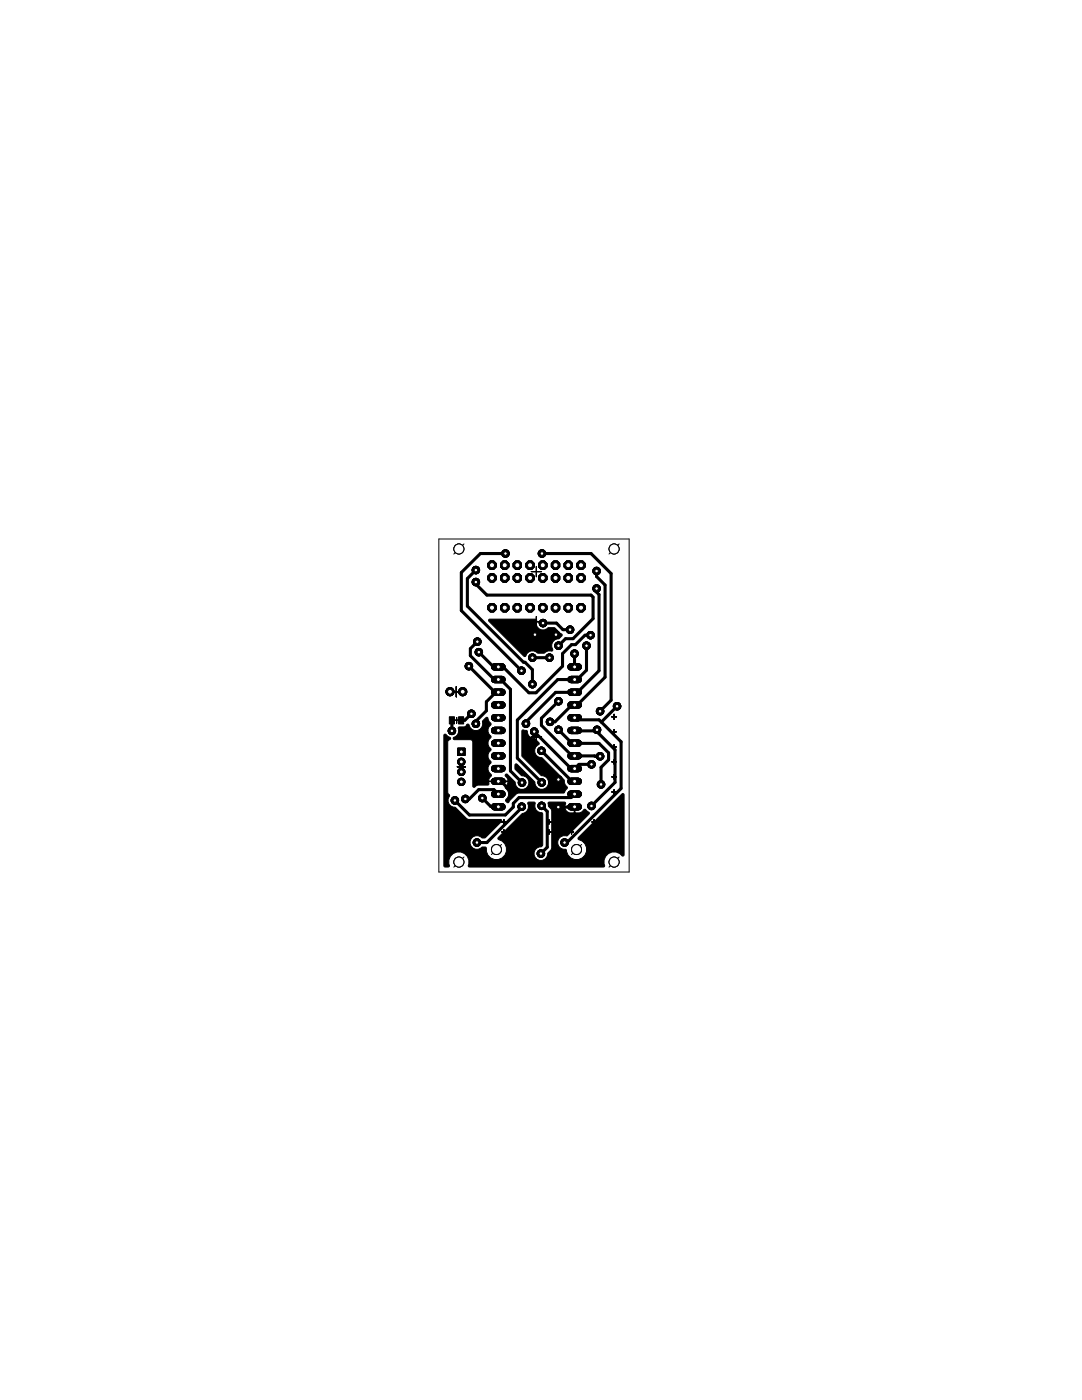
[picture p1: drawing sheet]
<svg xmlns="http://www.w3.org/2000/svg" width="216mm" height="279mm" viewBox="0 0 216 279" stroke-linecap="round" stroke-linejoin="round" font-family="sans-serif">
<g fill="none" stroke="#000" stroke-width=".2">
<path d="M106 114.1h2.1M107 113.1v2M90 138h2.1M91.1 137v2.1M106 124.1h2.1M107 123v2.1M90.5 143.8h1.2M91.1 143.2v1.1M91.2 153h1.7M92.1 152.2v1.7M106 147h2.1M107 146v2.1"/>
<path d="M122 143h1M122.1 152h.8M122.1 155h.9M122.1 158.1h.8M122.1 146h.8M122.1 149.1h.9M122.5 142.6v.9M122.5 145.6v.9M122.5 148.6v.9M122.5 151.6v.9M122.5 154.6v.9M122.5 157.6v.9"/>
<path d="M91.1 164h.9M91.1 166h.9M91.6 163.6v.9M91.6 165.6v.9M95.6 164h.9M95.6 166h.9M96.1 163.6v.8M96.1 165.6v.9M100.1 164h.9M100.1 166h.9M100.5 163.6v.9M100.5 165.6v.9"/>
<path d="M104.6 164h.9M104.6 166h.9M105.1 163.6v.8M105.1 165.6v.9M109.1 164h.9M109.1 166h.9M109.5 163.6v.8M109.5 165.6v.9M113.6 164h.8M113.6 166h.8M114 163.6v.8M114 165.6v.9"/>
<path d="M118.1 166h.9M118.1 164h.9M118.5 163.6v.8M118.5 165.6v.9M122.1 161h.9M122.5 160.6v.9"/>
</g>
<circle cx="98.2" cy="112.8" r=".89" fill="#000" stroke="#000" stroke-width=".2"/>
<circle cx="98.2" cy="112.8" r=".51" fill="#fff" stroke="#000" stroke-width=".2"/>
<circle cx="100.7" cy="112.8" r=".89" fill="#000" stroke="#000" stroke-width=".2"/>
<circle cx="100.7" cy="112.8" r=".51" fill="#fff" stroke="#000" stroke-width=".2"/>
<circle cx="103.2" cy="112.8" r=".89" fill="#000" stroke="#000" stroke-width=".2"/>
<circle cx="103.2" cy="112.8" r=".51" fill="#fff" stroke="#000" stroke-width=".2"/>
<circle cx="105.8" cy="112.8" r=".89" fill="#000" stroke="#000" stroke-width=".2"/>
<circle cx="105.8" cy="112.8" r=".51" fill="#fff" stroke="#000" stroke-width=".2"/>
<circle cx="108.3" cy="112.8" r=".89" fill="#000" stroke="#000" stroke-width=".2"/>
<circle cx="108.3" cy="112.8" r=".51" fill="#fff" stroke="#000" stroke-width=".2"/>
<circle cx="110.8" cy="112.8" r=".89" fill="#000" stroke="#000" stroke-width=".2"/>
<circle cx="110.8" cy="112.8" r=".51" fill="#fff" stroke="#000" stroke-width=".2"/>
<circle cx="113.4" cy="112.8" r=".89" fill="#000" stroke="#000" stroke-width=".2"/>
<circle cx="113.4" cy="112.8" r=".51" fill="#fff" stroke="#000" stroke-width=".2"/>
<circle cx="115.9" cy="112.8" r=".89" fill="#000" stroke="#000" stroke-width=".2"/>
<circle cx="115.9" cy="112.8" r=".51" fill="#fff" stroke="#000" stroke-width=".2"/>
<circle cx="98.2" cy="115.3" r=".89" fill="#000" stroke="#000" stroke-width=".2"/>
<circle cx="98.2" cy="115.3" r=".51" fill="#fff" stroke="#000" stroke-width=".2"/>
<circle cx="100.7" cy="115.3" r=".89" fill="#000" stroke="#000" stroke-width=".2"/>
<circle cx="100.7" cy="115.3" r=".51" fill="#fff" stroke="#000" stroke-width=".2"/>
<circle cx="103.2" cy="115.3" r=".89" fill="#000" stroke="#000" stroke-width=".2"/>
<circle cx="103.2" cy="115.3" r=".51" fill="#fff" stroke="#000" stroke-width=".2"/>
<circle cx="105.8" cy="115.3" r=".89" fill="#000" stroke="#000" stroke-width=".2"/>
<circle cx="105.8" cy="115.3" r=".51" fill="#fff" stroke="#000" stroke-width=".2"/>
<circle cx="108.3" cy="115.3" r=".89" fill="#000" stroke="#000" stroke-width=".2"/>
<circle cx="108.3" cy="115.3" r=".51" fill="#fff" stroke="#000" stroke-width=".2"/>
<circle cx="110.8" cy="115.3" r=".89" fill="#000" stroke="#000" stroke-width=".2"/>
<circle cx="110.8" cy="115.3" r=".51" fill="#fff" stroke="#000" stroke-width=".2"/>
<circle cx="113.4" cy="115.3" r=".89" fill="#000" stroke="#000" stroke-width=".2"/>
<circle cx="113.4" cy="115.3" r=".51" fill="#fff" stroke="#000" stroke-width=".2"/>
<circle cx="115.9" cy="115.3" r=".89" fill="#000" stroke="#000" stroke-width=".2"/>
<circle cx="115.9" cy="115.3" r=".51" fill="#fff" stroke="#000" stroke-width=".2"/>
<path d="M106 124.1h2.1M107 123v2.1" fill="none" stroke="#000" stroke-width=".2"/>
<circle cx="115.9" cy="121.3" r=".89" fill="#000" stroke="#000" stroke-width=".2"/>
<circle cx="115.9" cy="121.3" r=".51" fill="#fff" stroke="#000" stroke-width=".2"/>
<circle cx="113.4" cy="121.3" r=".89" fill="#000" stroke="#000" stroke-width=".2"/>
<circle cx="113.4" cy="121.3" r=".51" fill="#fff" stroke="#000" stroke-width=".2"/>
<circle cx="110.8" cy="121.3" r=".89" fill="#000" stroke="#000" stroke-width=".2"/>
<circle cx="110.8" cy="121.3" r=".51" fill="#fff" stroke="#000" stroke-width=".2"/>
<circle cx="108.3" cy="121.3" r=".89" fill="#000" stroke="#000" stroke-width=".2"/>
<circle cx="108.3" cy="121.3" r=".51" fill="#fff" stroke="#000" stroke-width=".2"/>
<circle cx="105.8" cy="121.3" r=".89" fill="#000" stroke="#000" stroke-width=".2"/>
<circle cx="105.8" cy="121.3" r=".51" fill="#fff" stroke="#000" stroke-width=".2"/>
<circle cx="103.2" cy="121.3" r=".89" fill="#000" stroke="#000" stroke-width=".2"/>
<circle cx="103.2" cy="121.3" r=".51" fill="#fff" stroke="#000" stroke-width=".2"/>
<circle cx="100.7" cy="121.3" r=".89" fill="#000" stroke="#000" stroke-width=".2"/>
<circle cx="100.7" cy="121.3" r=".51" fill="#fff" stroke="#000" stroke-width=".2"/>
<circle cx="98.2" cy="121.3" r=".89" fill="#000" stroke="#000" stroke-width=".2"/>
<circle cx="98.2" cy="121.3" r=".51" fill="#fff" stroke="#000" stroke-width=".2"/>
<path d="M91.2 153h1.7M92.1 152.2v1.7" fill="none" stroke="#000" stroke-width=".2"/>
<path d="M91.3 149.3h1.5v1.5h-1.5z" fill="#000" stroke="#000" stroke-width=".2"/>
<circle cx="92.1" cy="150.1" r=".4" fill="#fff" stroke="#000" stroke-width=".2"/>
<circle cx="92.1" cy="152" r=".72" fill="#000" stroke="#000" stroke-width=".2"/>
<circle cx="92.1" cy="152" r=".4" fill="#fff" stroke="#000" stroke-width=".2"/>
<circle cx="92.1" cy="154.1" r=".72" fill="#000" stroke="#000" stroke-width=".2"/>
<circle cx="92.1" cy="154.1" r=".4" fill="#fff" stroke="#000" stroke-width=".2"/>
<circle cx="92.1" cy="156" r=".72" fill="#000" stroke="#000" stroke-width=".2"/>
<circle cx="92.1" cy="156" r=".4" fill="#fff" stroke="#000" stroke-width=".2"/>
<path d="M90 138h2.1M91.1 137v2.1M90.5 143.8h1.2M91.1 143.2v1.1" fill="none" stroke="#000" stroke-width=".2"/>
<circle cx="89.8" cy="138" r=".8" fill="#000" stroke="#000" stroke-width=".2"/>
<circle cx="89.8" cy="138" r=".49" fill="#fff" stroke="#000" stroke-width=".2"/>
<circle cx="92.3" cy="138" r=".8" fill="#000" stroke="#000" stroke-width=".2"/>
<circle cx="92.3" cy="138" r=".49" fill="#fff" stroke="#000" stroke-width=".2"/>
<path d="M106 147h2.1M107 146v2.1" fill="none" stroke="#000" stroke-width=".2"/>
<path d="M113.9 133.1h1.5" fill="none" stroke="#000" stroke-width="1.5"/>
<circle cx="114.7" cy="133.1" r=".4" fill="#fff" stroke="#000" stroke-width=".2"/>
<path d="M113.9 135.6h1.5" fill="none" stroke="#000" stroke-width="1.5"/>
<circle cx="114.7" cy="135.6" r=".4" fill="#fff" stroke="#000" stroke-width=".2"/>
<path d="M113.9 138.2h1.5" fill="none" stroke="#000" stroke-width="1.5"/>
<circle cx="114.7" cy="138.2" r=".4" fill="#fff" stroke="#000" stroke-width=".2"/>
<path d="M113.9 140.7h1.5" fill="none" stroke="#000" stroke-width="1.5"/>
<circle cx="114.7" cy="140.7" r=".4" fill="#fff" stroke="#000" stroke-width=".2"/>
<path d="M113.9 143.2h1.5" fill="none" stroke="#000" stroke-width="1.5"/>
<circle cx="114.7" cy="143.2" r=".4" fill="#fff" stroke="#000" stroke-width=".2"/>
<path d="M113.9 145.8h1.5" fill="none" stroke="#000" stroke-width="1.5"/>
<circle cx="114.7" cy="145.8" r=".4" fill="#fff" stroke="#000" stroke-width=".2"/>
<path d="M113.9 148.3h1.5" fill="none" stroke="#000" stroke-width="1.5"/>
<circle cx="114.7" cy="148.3" r=".4" fill="#fff" stroke="#000" stroke-width=".2"/>
<path d="M113.9 150.9h1.5" fill="none" stroke="#000" stroke-width="1.5"/>
<circle cx="114.7" cy="150.9" r=".4" fill="#fff" stroke="#000" stroke-width=".2"/>
<path d="M113.9 153.4h1.5" fill="none" stroke="#000" stroke-width="1.5"/>
<circle cx="114.7" cy="153.4" r=".4" fill="#fff" stroke="#000" stroke-width=".2"/>
<path d="M113.9 155.9h1.5" fill="none" stroke="#000" stroke-width="1.5"/>
<circle cx="114.7" cy="155.9" r=".4" fill="#fff" stroke="#000" stroke-width=".2"/>
<path d="M113.9 158.5h1.5" fill="none" stroke="#000" stroke-width="1.5"/>
<circle cx="114.7" cy="158.5" r=".4" fill="#fff" stroke="#000" stroke-width=".2"/>
<path d="M113.9 161h1.5" fill="none" stroke="#000" stroke-width="1.5"/>
<circle cx="114.7" cy="161" r=".4" fill="#fff" stroke="#000" stroke-width=".2"/>
<path d="M98.7 161h1.5" fill="none" stroke="#000" stroke-width="1.5"/>
<circle cx="99.4" cy="161" r=".4" fill="#fff" stroke="#000" stroke-width=".2"/>
<path d="M98.7 158.5h1.5" fill="none" stroke="#000" stroke-width="1.5"/>
<circle cx="99.4" cy="158.5" r=".4" fill="#fff" stroke="#000" stroke-width=".2"/>
<path d="M98.7 155.9h1.5" fill="none" stroke="#000" stroke-width="1.5"/>
<circle cx="99.4" cy="155.9" r=".4" fill="#fff" stroke="#000" stroke-width=".2"/>
<path d="M98.7 153.4h1.5" fill="none" stroke="#000" stroke-width="1.5"/>
<circle cx="99.4" cy="153.4" r=".4" fill="#fff" stroke="#000" stroke-width=".2"/>
<path d="M98.7 150.9h1.5" fill="none" stroke="#000" stroke-width="1.5"/>
<circle cx="99.4" cy="150.9" r=".4" fill="#fff" stroke="#000" stroke-width=".2"/>
<path d="M98.7 148.3h1.5" fill="none" stroke="#000" stroke-width="1.5"/>
<circle cx="99.4" cy="148.3" r=".4" fill="#fff" stroke="#000" stroke-width=".2"/>
<path d="M98.7 145.8h1.5" fill="none" stroke="#000" stroke-width="1.5"/>
<circle cx="99.4" cy="145.8" r=".4" fill="#fff" stroke="#000" stroke-width=".2"/>
<path d="M98.7 143.2h1.5" fill="none" stroke="#000" stroke-width="1.5"/>
<circle cx="99.4" cy="143.2" r=".4" fill="#fff" stroke="#000" stroke-width=".2"/>
<path d="M98.7 140.7h1.5" fill="none" stroke="#000" stroke-width="1.5"/>
<circle cx="99.4" cy="140.7" r=".4" fill="#fff" stroke="#000" stroke-width=".2"/>
<path d="M98.7 138.2h1.5" fill="none" stroke="#000" stroke-width="1.5"/>
<circle cx="99.4" cy="138.2" r=".4" fill="#fff" stroke="#000" stroke-width=".2"/>
<path d="M98.7 135.6h1.5" fill="none" stroke="#000" stroke-width="1.5"/>
<circle cx="99.4" cy="135.6" r=".4" fill="#fff" stroke="#000" stroke-width=".2"/>
<path d="M98.7 133.1h1.5" fill="none" stroke="#000" stroke-width="1.5"/>
<circle cx="99.4" cy="133.1" r=".4" fill="#fff" stroke="#000" stroke-width=".2"/>
<circle cx="94.1" cy="142.5" r=".74" fill="#000" stroke="#000" stroke-width=".2"/>
<circle cx="94.1" cy="142.5" r=".36" fill="#fff" stroke="#000" stroke-width=".2"/>
<circle cx="95.5" cy="130.2" r=".74" fill="#000" stroke="#000" stroke-width=".2"/>
<circle cx="95.5" cy="130.2" r=".36" fill="#fff" stroke="#000" stroke-width=".2"/>
<circle cx="117.8" cy="126.8" r=".74" fill="#000" stroke="#000" stroke-width=".2"/>
<circle cx="117.8" cy="126.8" r=".36" fill="#fff" stroke="#000" stroke-width=".2"/>
<circle cx="111.4" cy="155.6" r=".74" fill="#000" stroke="#000" stroke-width=".2"/>
<circle cx="111.4" cy="155.6" r=".36" fill="#fff" stroke="#000" stroke-width=".2"/>
<circle cx="111.4" cy="161.1" r=".74" fill="#000" stroke="#000" stroke-width=".2"/>
<circle cx="111.4" cy="161.1" r=".36" fill="#fff" stroke="#000" stroke-width=".2"/>
<circle cx="110.9" cy="126.7" r=".74" fill="#000" stroke="#000" stroke-width=".2"/>
<circle cx="110.9" cy="126.7" r=".36" fill="#fff" stroke="#000" stroke-width=".2"/>
<circle cx="106.7" cy="126.7" r=".74" fill="#000" stroke="#000" stroke-width=".2"/>
<circle cx="106.7" cy="126.7" r=".36" fill="#fff" stroke="#000" stroke-width=".2"/>
<circle cx="118" cy="152.5" r=".74" fill="#000" stroke="#000" stroke-width=".2"/>
<circle cx="118" cy="152.5" r=".36" fill="#fff" stroke="#000" stroke-width=".2"/>
<circle cx="95" cy="113.8" r=".74" fill="#000" stroke="#000" stroke-width=".2"/>
<circle cx="95" cy="113.8" r=".36" fill="#fff" stroke="#000" stroke-width=".2"/>
<circle cx="106.2" cy="136.5" r=".74" fill="#000" stroke="#000" stroke-width=".2"/>
<circle cx="106.2" cy="136.5" r=".36" fill="#fff" stroke="#000" stroke-width=".2"/>
<circle cx="106.6" cy="146" r=".74" fill="#000" stroke="#000" stroke-width=".2"/>
<circle cx="106.6" cy="146" r=".36" fill="#fff" stroke="#000" stroke-width=".2"/>
<circle cx="109.7" cy="144.1" r=".74" fill="#000" stroke="#000" stroke-width=".2"/>
<circle cx="109.7" cy="144.1" r=".36" fill="#fff" stroke="#000" stroke-width=".2"/>
<circle cx="119" cy="114" r=".74" fill="#000" stroke="#000" stroke-width=".2"/>
<circle cx="119" cy="114" r=".36" fill="#fff" stroke="#000" stroke-width=".2"/>
<circle cx="119.7" cy="150.9" r=".74" fill="#000" stroke="#000" stroke-width=".2"/>
<circle cx="119.7" cy="150.9" r=".36" fill="#fff" stroke="#000" stroke-width=".2"/>
<circle cx="95" cy="116.2" r=".74" fill="#000" stroke="#000" stroke-width=".2"/>
<circle cx="95" cy="116.2" r=".36" fill="#fff" stroke="#000" stroke-width=".2"/>
<circle cx="111.4" cy="128.9" r=".74" fill="#000" stroke="#000" stroke-width=".2"/>
<circle cx="111.4" cy="128.9" r=".36" fill="#fff" stroke="#000" stroke-width=".2"/>
<circle cx="111.4" cy="140" r=".74" fill="#000" stroke="#000" stroke-width=".2"/>
<circle cx="111.4" cy="140" r=".36" fill="#fff" stroke="#000" stroke-width=".2"/>
<circle cx="104.9" cy="144.4" r=".74" fill="#000" stroke="#000" stroke-width=".2"/>
<circle cx="104.9" cy="144.4" r=".36" fill="#fff" stroke="#000" stroke-width=".2"/>
<circle cx="119" cy="117.5" r=".74" fill="#000" stroke="#000" stroke-width=".2"/>
<circle cx="119" cy="117.5" r=".36" fill="#fff" stroke="#000" stroke-width=".2"/>
<circle cx="119.9" cy="156.5" r=".74" fill="#000" stroke="#000" stroke-width=".2"/>
<circle cx="119.9" cy="156.5" r=".36" fill="#fff" stroke="#000" stroke-width=".2"/>
<circle cx="100.9" cy="110.5" r=".74" fill="#000" stroke="#000" stroke-width=".2"/>
<circle cx="100.9" cy="110.5" r=".36" fill="#fff" stroke="#000" stroke-width=".2"/>
<circle cx="104.1" cy="133.9" r=".74" fill="#000" stroke="#000" stroke-width=".2"/>
<circle cx="104.1" cy="133.9" r=".36" fill="#fff" stroke="#000" stroke-width=".2"/>
<circle cx="106.2" cy="131.3" r=".74" fill="#000" stroke="#000" stroke-width=".2"/>
<circle cx="106.2" cy="131.3" r=".36" fill="#fff" stroke="#000" stroke-width=".2"/>
<circle cx="109.6" cy="131.3" r=".74" fill="#000" stroke="#000" stroke-width=".2"/>
<circle cx="109.6" cy="131.3" r=".36" fill="#fff" stroke="#000" stroke-width=".2"/>
<circle cx="111.4" cy="145.6" r=".74" fill="#000" stroke="#000" stroke-width=".2"/>
<circle cx="111.4" cy="145.6" r=".36" fill="#fff" stroke="#000" stroke-width=".2"/>
<circle cx="117" cy="128.9" r=".74" fill="#000" stroke="#000" stroke-width=".2"/>
<circle cx="117" cy="128.9" r=".36" fill="#fff" stroke="#000" stroke-width=".2"/>
<circle cx="107.9" cy="170.3" r=".74" fill="#000" stroke="#000" stroke-width=".2"/>
<circle cx="107.9" cy="170.3" r=".36" fill="#fff" stroke="#000" stroke-width=".2"/>
<circle cx="108.1" cy="160.8" r=".74" fill="#000" stroke="#000" stroke-width=".2"/>
<circle cx="108.1" cy="160.8" r=".36" fill="#fff" stroke="#000" stroke-width=".2"/>
<circle cx="108.1" cy="156.2" r=".74" fill="#000" stroke="#000" stroke-width=".2"/>
<circle cx="108.1" cy="156.2" r=".36" fill="#fff" stroke="#000" stroke-width=".2"/>
<circle cx="95" cy="144.4" r=".74" fill="#000" stroke="#000" stroke-width=".2"/>
<circle cx="95" cy="144.4" r=".36" fill="#fff" stroke="#000" stroke-width=".2"/>
<circle cx="93.6" cy="132.9" r=".74" fill="#000" stroke="#000" stroke-width=".2"/>
<circle cx="93.6" cy="132.9" r=".36" fill="#fff" stroke="#000" stroke-width=".2"/>
<circle cx="112.6" cy="168.1" r=".74" fill="#000" stroke="#000" stroke-width=".2"/>
<circle cx="112.6" cy="168.1" r=".36" fill="#fff" stroke="#000" stroke-width=".2"/>
<circle cx="123.1" cy="140.9" r=".74" fill="#000" stroke="#000" stroke-width=".2"/>
<circle cx="123.1" cy="140.9" r=".36" fill="#fff" stroke="#000" stroke-width=".2"/>
<circle cx="95.2" cy="168.1" r=".74" fill="#000" stroke="#000" stroke-width=".2"/>
<circle cx="95.2" cy="168.1" r=".36" fill="#fff" stroke="#000" stroke-width=".2"/>
<circle cx="104.1" cy="161" r=".74" fill="#000" stroke="#000" stroke-width=".2"/>
<circle cx="104.1" cy="161" r=".36" fill="#fff" stroke="#000" stroke-width=".2"/>
<circle cx="104.2" cy="156.2" r=".74" fill="#000" stroke="#000" stroke-width=".2"/>
<circle cx="104.2" cy="156.2" r=".36" fill="#fff" stroke="#000" stroke-width=".2"/>
<circle cx="95.2" cy="128.1" r=".74" fill="#000" stroke="#000" stroke-width=".2"/>
<circle cx="95.2" cy="128.1" r=".36" fill="#fff" stroke="#000" stroke-width=".2"/>
<circle cx="118" cy="160.8" r=".74" fill="#000" stroke="#000" stroke-width=".2"/>
<circle cx="118" cy="160.8" r=".36" fill="#fff" stroke="#000" stroke-width=".2"/>
<circle cx="108.1" cy="110.5" r=".74" fill="#000" stroke="#000" stroke-width=".2"/>
<circle cx="108.1" cy="110.5" r=".36" fill="#fff" stroke="#000" stroke-width=".2"/>
<circle cx="119.7" cy="141.9" r=".74" fill="#000" stroke="#000" stroke-width=".2"/>
<circle cx="119.7" cy="141.9" r=".36" fill="#fff" stroke="#000" stroke-width=".2"/>
<circle cx="119.1" cy="145.6" r=".74" fill="#000" stroke="#000" stroke-width=".2"/>
<circle cx="119.1" cy="145.6" r=".36" fill="#fff" stroke="#000" stroke-width=".2"/>
<circle cx="96.2" cy="159.3" r=".74" fill="#000" stroke="#000" stroke-width=".2"/>
<circle cx="96.2" cy="159.3" r=".36" fill="#fff" stroke="#000" stroke-width=".2"/>
<circle cx="108" cy="149.8" r=".74" fill="#000" stroke="#000" stroke-width=".2"/>
<circle cx="108" cy="149.8" r=".36" fill="#fff" stroke="#000" stroke-width=".2"/>
<circle cx="90.8" cy="159.7" r=".74" fill="#000" stroke="#000" stroke-width=".2"/>
<circle cx="90.8" cy="159.7" r=".36" fill="#fff" stroke="#000" stroke-width=".2"/>
<circle cx="92.9" cy="159.4" r=".74" fill="#000" stroke="#000" stroke-width=".2"/>
<circle cx="92.9" cy="159.4" r=".36" fill="#fff" stroke="#000" stroke-width=".2"/>
<circle cx="114.6" cy="130.5" r=".74" fill="#000" stroke="#000" stroke-width=".2"/>
<circle cx="114.6" cy="130.5" r=".36" fill="#fff" stroke="#000" stroke-width=".2"/>
<circle cx="113.7" cy="125.7" r=".74" fill="#000" stroke="#000" stroke-width=".2"/>
<circle cx="113.7" cy="125.7" r=".36" fill="#fff" stroke="#000" stroke-width=".2"/>
<circle cx="108.4" cy="124.4" r=".74" fill="#000" stroke="#000" stroke-width=".2"/>
<circle cx="108.4" cy="124.4" r=".36" fill="#fff" stroke="#000" stroke-width=".2"/>
<circle cx="90.2" cy="145.9" r=".74" fill="#000" stroke="#000" stroke-width=".2"/>
<circle cx="90.2" cy="145.9" r=".36" fill="#fff" stroke="#000" stroke-width=".2"/>
<g fill="none" stroke="#000" stroke-width=".2">
<path d="M106 114.1h2.1M107 113.1v2M90 138h2.1M91.1 137v2.1M106 124.1h2.1M107 123v2.1M90.5 143.8h1.2M91.1 143.2v1.1M91.2 153h1.7M92.1 152.2v1.7M106 147h2.1M107 146v2.1"/>
<path d="M122 143h1M122.1 152h.8M122.1 155h.9M122.1 158.1h.8M122.1 146h.8M122.1 149.1h.9M122.5 142.6v.9M122.5 145.6v.9M122.5 148.6v.9M122.5 151.6v.9M122.5 154.6v.9M122.5 157.6v.9"/>
<path d="M91.1 164h.9M91.1 166h.9M91.6 163.6v.9M91.6 165.6v.9M95.6 164h.9M95.6 166h.9M96.1 163.6v.8M96.1 165.6v.9M100.1 164h.9M100.1 166h.9M100.5 163.6v.9M100.5 165.6v.9"/>
<path d="M104.6 164h.9M104.6 166h.9M105.1 163.6v.8M105.1 165.6v.9M109.1 164h.9M109.1 166h.9M109.5 163.6v.8M109.5 165.6v.9M113.6 164h.8M113.6 166h.8M114 163.6v.8M114 165.6v.9"/>
<path d="M118.1 166h.9M118.1 164h.9M118.5 163.6v.8M118.5 165.6v.9M122.1 161h.9M122.5 160.6v.9"/>
</g>
<g fill="#000" stroke="#000" stroke-width=".2">
<path d="M89.7 143h1v1.5h-1zM91.5 143h1v1.5h-1z"/>
<circle cx="98.2" cy="112.8" r=".89"/>
</g>
<g fill="none" stroke="#000" stroke-width=".61">
<path d="M95 113.8l-1.7 1.7v5.5l11.2 11.2h.3l1.4 1.4v2.9M95 116.2v.4l2.2 2.2h20.7l.4 .4v4.3l-4 4h-1.5l-1.4 1.4M100.9 110.5h-5l-3.8 3.8v7.6l12 12M108.1 110.5h9.8l4 4v25.2l-2.2 2.2M119 114v1.1l1.7 1.7v18.3l-5.5 5.6-1.2 .1-3.3 3.3h-1M119 117.5v.7l.5 .5v15.2l-4.2 4.1-.6 .2h-3.8l-6 5.9v.3M93.6 132.9l5.1 5.1 .7 .2-.6 .1-1.8 1.8v1.8l-2 2.1v.4M95.2 128.1l-1.3 1.4v1.4l4.7 4.7 1.3 .1 2 1.9v16.3l2.3 2.3M106.2 131.3h3.4M106.7 126.7h4.2M108.4 124.4h2.6l1.3 1.3h1.4M111.4 140l-3.4 3.3v1.5l6 5.9 5.7 .2"/>
<path d="M114.6 130.5l.1 2.6M117 128.9v4.9l-1.8 1.8h-3.9l-8.1 8.1v7.6l4.9 4.9M117.8 126.8h-1.1l-1.9 1.9h-.8l-1.8 1.8v2.4l-5.2 5.4h-1.5l-5-5-2.1-.2-2.9-2.9M90.2 143.8v2.1M94.1 142.5l-1.3 1.2-.8 .1M96.2 159.3l1.7 1.7h1.5M99.4 158.5l-.8-.9h-3.1l-1.8 1.8h-.8M106.6 146l7.4 7.4h.7l.8-.9h2.5M108 149.8l6 6.1h.7M111.4 155.6l-2.3 2.3h-7.2l-1.9-2h-.6M111.4 145.6l2.5 2.5h.5l.3 .3h4.8l1.9 1.8v1.4l-1.5 1.5v3.4M114.7 143.2l.4 .5h4.4l.5 .4"/>
<path d="M114.7 145.8l4.2 .1M114.7 158.5l-.7 .7h-10.4l-1.2 1.1v.8l-1.6 1.5h-7.1l-2.9-2.9M118.9 145.9l3.8 3.7v6.5l-4.7 4.7M119.1 145.6l-.2 .3M120 144.1l3.9 3.9v9.4l-10.8 10.7h-.5M123.1 140.9l-3.1 3.2M104.1 161v.2l-6.9 6.9h-2M108.1 160.8l1.1 1.1v7.2l-1.3 1.2M114.7 161l-3.3 .1"/>
</g>
<path d="M97.6 123.6v.4l6.9 7h.3a1.5 1.5 0 0 1 2.6-.6h1.1a1.71 1.71 0 0 1 1.7-.5l.1-.1a1.51 1.51 0 0 1 1.3-2.4l.6-.6-.1-.2-1.4-1.3h-1.2a1.44 1.44 0 0 1-1.9 .2 1.44 1.44 0 0 1-.5-1.8l-.3-.1zM91.5 145.1l-.1 .1a1.55 1.55 0 0 1-1 2.1v.2l.3 .1h3.2l.4 .4 .1 9.1h.3l.6-.4h2.1l.2-.3-.1-.4h3.9l-.2 .6-.4 .5a1.6 1.6 0 0 1 .1 2.6l.3 .4 .2 .1 1.7-1.8 .3-.1h9.1l.7-1v-.2a1.85 1.85 0 0 1-.7-1.5l-4.3-4.3a1.44 1.44 0 0 1-1.5-1.2 1.44 1.44 0 0 1 .9-1.6l-.1-.3-.8-.8a1.55 1.55 0 0 1-1.5-1.6 .87 .87 0 0 0-1.1 0v5.1l3.8 3.8a1.41 1.41 0 0 1 1.6 1.4 1.41 1.41 0 0 1-1.5 1.4 1.41 1.41 0 0 1-1.3-1.5l-3.5-3.5h-.3l-.2 .2 .1 .8 1.2 1.3a1.41 1.41 0 0 1 1.6 1.3 1.41 1.41 0 0 1-1.5 1.5 1.41 1.41 0 0 1-1.4-1.6l-1.5-1.5a.27 .27 0 0 0-.3 0 .27 .27 0 0 0 0 .4l.3 .3 .2 .7h-3.9l.2-.7 .4-.5a1.6 1.6 0 0 1-.1-2.6 1.58 1.58 0 0 1 0-2.5 1.58 1.58 0 0 1 0-2.6 1.58 1.58 0 0 1 0-2.5l-.4-.5-.4-.8h-.2l-.7 .7a1.42 1.42 0 0 1-1 1.9 1.42 1.42 0 0 1-1.8-1.2l-.3-.1-.5 .6zM88.6 146.6v26.2l.2 .2h.6l.3-.1a2.06 2.06 0 0 1 1.9-2.9 2.06 2.06 0 0 1 1.9 2.9l.2 .1h26.7l.2-.1a2.1 2.1 0 0 1 1-2.7 2.1 2.1 0 0 1 2.7 .7l.2-.3v-12l-.1-.2h-.3l-8.7 8.7-.1 .3a2.07 2.07 0 0 1 1.6 2.8 2.07 2.07 0 0 1-3 1 2.53 2.53 0 0 1-.9-1.6 1.43 1.43 0 0 1-1.7-1.5 1.43 1.43 0 0 1 1.9-1.3l4.3-4.3 .1-.3-.9-.7-.6 .6-.5 .1h-.9v-1.3h-2l.2-.6-.2-.2h-3.2l-.2 .2 .1 .6 .7 .9v7.5l-.8 .9a1.41 1.41 0 0 1-1.3 1.5 1.41 1.41 0 0 1-1.5-1.4 1.41 1.41 0 0 1 1.6-1.4l.2-.3-.1-6.3a1.48 1.48 0 0 1-1.4-2.1l-.2-.1h-1.1l-.2 .1a1.49 1.49 0 0 1-1.2 2.2l-4.7 4.7v.3a2.07 2.07 0 0 1 1.5 2.8 2.07 2.07 0 0 1-3 1 2.44 2.44 0 0 1-.9-2.1l-.7-.1a1.41 1.41 0 0 1-2.1 .2 1.41 1.41 0 0 1 0-2.1 1.41 1.41 0 0 1 2.1 .1h.6l3.2-3.2-.1-.4-6.5-.1-.4-.1-2.2-2.2a1.46 1.46 0 0 1-1.4-.8 1.46 1.46 0 0 1 .2-1.6l-.4-.6v-10.2l.6-.6-1-.9zM112.7 161.1h1.9v1.1h-.9a1.19 1.19 0 0 1-1-1.1z" fill-rule="evenodd" fill="#000" stroke="#000" stroke-width=".2"/>
<circle cx="98.2" cy="112.8" r=".51" fill="#fff" stroke="#000" stroke-width=".2"/>
<circle cx="100.7" cy="112.8" r=".89" fill="#000" stroke="#000" stroke-width=".2"/>
<circle cx="100.7" cy="112.8" r=".51" fill="#fff" stroke="#000" stroke-width=".2"/>
<circle cx="103.2" cy="112.8" r=".89" fill="#000" stroke="#000" stroke-width=".2"/>
<circle cx="103.2" cy="112.8" r=".51" fill="#fff" stroke="#000" stroke-width=".2"/>
<circle cx="105.8" cy="112.8" r=".89" fill="#000" stroke="#000" stroke-width=".2"/>
<circle cx="105.8" cy="112.8" r=".51" fill="#fff" stroke="#000" stroke-width=".2"/>
<circle cx="108.3" cy="112.8" r=".89" fill="#000" stroke="#000" stroke-width=".2"/>
<circle cx="108.3" cy="112.8" r=".51" fill="#fff" stroke="#000" stroke-width=".2"/>
<circle cx="110.8" cy="112.8" r=".89" fill="#000" stroke="#000" stroke-width=".2"/>
<circle cx="110.8" cy="112.8" r=".51" fill="#fff" stroke="#000" stroke-width=".2"/>
<circle cx="113.4" cy="112.8" r=".89" fill="#000" stroke="#000" stroke-width=".2"/>
<circle cx="113.4" cy="112.8" r=".51" fill="#fff" stroke="#000" stroke-width=".2"/>
<circle cx="115.9" cy="112.8" r=".89" fill="#000" stroke="#000" stroke-width=".2"/>
<circle cx="115.9" cy="112.8" r=".51" fill="#fff" stroke="#000" stroke-width=".2"/>
<circle cx="98.2" cy="115.3" r=".89" fill="#000" stroke="#000" stroke-width=".2"/>
<circle cx="98.2" cy="115.3" r=".51" fill="#fff" stroke="#000" stroke-width=".2"/>
<circle cx="100.7" cy="115.3" r=".89" fill="#000" stroke="#000" stroke-width=".2"/>
<circle cx="100.7" cy="115.3" r=".51" fill="#fff" stroke="#000" stroke-width=".2"/>
<circle cx="103.2" cy="115.3" r=".89" fill="#000" stroke="#000" stroke-width=".2"/>
<circle cx="103.2" cy="115.3" r=".51" fill="#fff" stroke="#000" stroke-width=".2"/>
<circle cx="105.8" cy="115.3" r=".89" fill="#000" stroke="#000" stroke-width=".2"/>
<circle cx="105.8" cy="115.3" r=".51" fill="#fff" stroke="#000" stroke-width=".2"/>
<circle cx="108.3" cy="115.3" r=".89" fill="#000" stroke="#000" stroke-width=".2"/>
<circle cx="108.3" cy="115.3" r=".51" fill="#fff" stroke="#000" stroke-width=".2"/>
<circle cx="110.8" cy="115.3" r=".89" fill="#000" stroke="#000" stroke-width=".2"/>
<circle cx="110.8" cy="115.3" r=".51" fill="#fff" stroke="#000" stroke-width=".2"/>
<circle cx="113.4" cy="115.3" r=".89" fill="#000" stroke="#000" stroke-width=".2"/>
<circle cx="113.4" cy="115.3" r=".51" fill="#fff" stroke="#000" stroke-width=".2"/>
<circle cx="115.9" cy="115.3" r=".89" fill="#000" stroke="#000" stroke-width=".2"/>
<circle cx="115.9" cy="115.3" r=".51" fill="#fff" stroke="#000" stroke-width=".2"/>
<path d="M106 124.1h2.1M107 123v2.1" fill="none" stroke="#000" stroke-width=".2"/>
<circle cx="115.9" cy="121.3" r=".89" fill="#000" stroke="#000" stroke-width=".2"/>
<circle cx="115.9" cy="121.3" r=".51" fill="#fff" stroke="#000" stroke-width=".2"/>
<circle cx="113.4" cy="121.3" r=".89" fill="#000" stroke="#000" stroke-width=".2"/>
<circle cx="113.4" cy="121.3" r=".51" fill="#fff" stroke="#000" stroke-width=".2"/>
<circle cx="110.8" cy="121.3" r=".89" fill="#000" stroke="#000" stroke-width=".2"/>
<circle cx="110.8" cy="121.3" r=".51" fill="#fff" stroke="#000" stroke-width=".2"/>
<circle cx="108.3" cy="121.3" r=".89" fill="#000" stroke="#000" stroke-width=".2"/>
<circle cx="108.3" cy="121.3" r=".51" fill="#fff" stroke="#000" stroke-width=".2"/>
<circle cx="105.8" cy="121.3" r=".89" fill="#000" stroke="#000" stroke-width=".2"/>
<circle cx="105.8" cy="121.3" r=".51" fill="#fff" stroke="#000" stroke-width=".2"/>
<circle cx="103.2" cy="121.3" r=".89" fill="#000" stroke="#000" stroke-width=".2"/>
<circle cx="103.2" cy="121.3" r=".51" fill="#fff" stroke="#000" stroke-width=".2"/>
<circle cx="100.7" cy="121.3" r=".89" fill="#000" stroke="#000" stroke-width=".2"/>
<circle cx="100.7" cy="121.3" r=".51" fill="#fff" stroke="#000" stroke-width=".2"/>
<circle cx="98.2" cy="121.3" r=".89" fill="#000" stroke="#000" stroke-width=".2"/>
<circle cx="98.2" cy="121.3" r=".51" fill="#fff" stroke="#000" stroke-width=".2"/>
<path d="M91.2 153h1.7M92.1 152.2v1.7" fill="none" stroke="#000" stroke-width=".2"/>
<path d="M91.3 149.3h1.5v1.5h-1.5z" fill="#000" stroke="#000" stroke-width=".2"/>
<circle cx="92.1" cy="150.1" r=".4" fill="#fff" stroke="#000" stroke-width=".2"/>
<circle cx="92.1" cy="152" r=".72" fill="#000" stroke="#000" stroke-width=".2"/>
<circle cx="92.1" cy="152" r=".4" fill="#fff" stroke="#000" stroke-width=".2"/>
<circle cx="92.1" cy="154.1" r=".72" fill="#000" stroke="#000" stroke-width=".2"/>
<circle cx="92.1" cy="154.1" r=".4" fill="#fff" stroke="#000" stroke-width=".2"/>
<circle cx="92.1" cy="156" r=".72" fill="#000" stroke="#000" stroke-width=".2"/>
<circle cx="92.1" cy="156" r=".4" fill="#fff" stroke="#000" stroke-width=".2"/>
<path d="M90 138h2.1M91.1 137v2.1M90.5 143.8h1.2M91.1 143.2v1.1" fill="none" stroke="#000" stroke-width=".2"/>
<circle cx="89.8" cy="138" r=".8" fill="#000" stroke="#000" stroke-width=".2"/>
<circle cx="89.8" cy="138" r=".49" fill="#fff" stroke="#000" stroke-width=".2"/>
<circle cx="92.3" cy="138" r=".8" fill="#000" stroke="#000" stroke-width=".2"/>
<circle cx="92.3" cy="138" r=".49" fill="#fff" stroke="#000" stroke-width=".2"/>
<path d="M106 147h2.1M107 146v2.1" fill="none" stroke="#000" stroke-width=".2"/>
<path d="M113.9 133.1h1.5" fill="none" stroke="#000" stroke-width="1.5"/>
<circle cx="114.7" cy="133.1" r=".4" fill="#fff" stroke="#000" stroke-width=".2"/>
<path d="M113.9 135.6h1.5" fill="none" stroke="#000" stroke-width="1.5"/>
<circle cx="114.7" cy="135.6" r=".4" fill="#fff" stroke="#000" stroke-width=".2"/>
<path d="M113.9 138.2h1.5" fill="none" stroke="#000" stroke-width="1.5"/>
<circle cx="114.7" cy="138.2" r=".4" fill="#fff" stroke="#000" stroke-width=".2"/>
<path d="M113.9 140.7h1.5" fill="none" stroke="#000" stroke-width="1.5"/>
<circle cx="114.7" cy="140.7" r=".4" fill="#fff" stroke="#000" stroke-width=".2"/>
<path d="M113.9 143.2h1.5" fill="none" stroke="#000" stroke-width="1.5"/>
<circle cx="114.7" cy="143.2" r=".4" fill="#fff" stroke="#000" stroke-width=".2"/>
<path d="M113.9 145.8h1.5" fill="none" stroke="#000" stroke-width="1.5"/>
<circle cx="114.7" cy="145.8" r=".4" fill="#fff" stroke="#000" stroke-width=".2"/>
<path d="M113.9 148.3h1.5" fill="none" stroke="#000" stroke-width="1.5"/>
<circle cx="114.7" cy="148.3" r=".4" fill="#fff" stroke="#000" stroke-width=".2"/>
<path d="M113.9 150.9h1.5" fill="none" stroke="#000" stroke-width="1.5"/>
<circle cx="114.7" cy="150.9" r=".4" fill="#fff" stroke="#000" stroke-width=".2"/>
<path d="M113.9 153.4h1.5" fill="none" stroke="#000" stroke-width="1.5"/>
<circle cx="114.7" cy="153.4" r=".4" fill="#fff" stroke="#000" stroke-width=".2"/>
<path d="M113.9 155.9h1.5" fill="none" stroke="#000" stroke-width="1.5"/>
<circle cx="114.7" cy="155.9" r=".4" fill="#fff" stroke="#000" stroke-width=".2"/>
<path d="M113.9 158.5h1.5" fill="none" stroke="#000" stroke-width="1.5"/>
<circle cx="114.7" cy="158.5" r=".4" fill="#fff" stroke="#000" stroke-width=".2"/>
<path d="M113.9 161h1.5" fill="none" stroke="#000" stroke-width="1.5"/>
<circle cx="114.7" cy="161" r=".4" fill="#fff" stroke="#000" stroke-width=".2"/>
<path d="M98.7 161h1.5" fill="none" stroke="#000" stroke-width="1.5"/>
<circle cx="99.4" cy="161" r=".4" fill="#fff" stroke="#000" stroke-width=".2"/>
<path d="M98.7 158.5h1.5" fill="none" stroke="#000" stroke-width="1.5"/>
<circle cx="99.4" cy="158.5" r=".4" fill="#fff" stroke="#000" stroke-width=".2"/>
<path d="M98.7 155.9h1.5" fill="none" stroke="#000" stroke-width="1.5"/>
<circle cx="99.4" cy="155.9" r=".4" fill="#fff" stroke="#000" stroke-width=".2"/>
<path d="M98.7 153.4h1.5" fill="none" stroke="#000" stroke-width="1.5"/>
<circle cx="99.4" cy="153.4" r=".4" fill="#fff" stroke="#000" stroke-width=".2"/>
<path d="M98.7 150.9h1.5" fill="none" stroke="#000" stroke-width="1.5"/>
<circle cx="99.4" cy="150.9" r=".4" fill="#fff" stroke="#000" stroke-width=".2"/>
<path d="M98.7 148.3h1.5" fill="none" stroke="#000" stroke-width="1.5"/>
<circle cx="99.4" cy="148.3" r=".4" fill="#fff" stroke="#000" stroke-width=".2"/>
<path d="M98.7 145.8h1.5" fill="none" stroke="#000" stroke-width="1.5"/>
<circle cx="99.4" cy="145.8" r=".4" fill="#fff" stroke="#000" stroke-width=".2"/>
<path d="M98.7 143.2h1.5" fill="none" stroke="#000" stroke-width="1.5"/>
<circle cx="99.4" cy="143.2" r=".4" fill="#fff" stroke="#000" stroke-width=".2"/>
<path d="M98.7 140.7h1.5" fill="none" stroke="#000" stroke-width="1.5"/>
<circle cx="99.4" cy="140.7" r=".4" fill="#fff" stroke="#000" stroke-width=".2"/>
<path d="M98.7 138.2h1.5" fill="none" stroke="#000" stroke-width="1.5"/>
<circle cx="99.4" cy="138.2" r=".4" fill="#fff" stroke="#000" stroke-width=".2"/>
<path d="M98.7 135.6h1.5" fill="none" stroke="#000" stroke-width="1.5"/>
<circle cx="99.4" cy="135.6" r=".4" fill="#fff" stroke="#000" stroke-width=".2"/>
<path d="M98.7 133.1h1.5" fill="none" stroke="#000" stroke-width="1.5"/>
<circle cx="99.4" cy="133.1" r=".4" fill="#fff" stroke="#000" stroke-width=".2"/>
<circle cx="94.1" cy="142.5" r=".74" fill="#000" stroke="#000" stroke-width=".2"/>
<circle cx="94.1" cy="142.5" r=".36" fill="#fff" stroke="#000" stroke-width=".2"/>
<circle cx="95.5" cy="130.2" r=".74" fill="#000" stroke="#000" stroke-width=".2"/>
<circle cx="95.5" cy="130.2" r=".36" fill="#fff" stroke="#000" stroke-width=".2"/>
<circle cx="117.8" cy="126.8" r=".74" fill="#000" stroke="#000" stroke-width=".2"/>
<circle cx="117.8" cy="126.8" r=".36" fill="#fff" stroke="#000" stroke-width=".2"/>
<circle cx="111.4" cy="155.6" r=".74" fill="#000" stroke="#000" stroke-width=".2"/>
<circle cx="111.4" cy="155.6" r=".36" fill="#fff" stroke="#000" stroke-width=".2"/>
<circle cx="111.4" cy="161.1" r=".74" fill="#000" stroke="#000" stroke-width=".2"/>
<circle cx="111.4" cy="161.1" r=".36" fill="#fff" stroke="#000" stroke-width=".2"/>
<circle cx="110.9" cy="126.7" r=".74" fill="#000" stroke="#000" stroke-width=".2"/>
<circle cx="110.9" cy="126.7" r=".36" fill="#fff" stroke="#000" stroke-width=".2"/>
<circle cx="106.7" cy="126.7" r=".74" fill="#000" stroke="#000" stroke-width=".2"/>
<circle cx="106.7" cy="126.7" r=".36" fill="#fff" stroke="#000" stroke-width=".2"/>
<circle cx="118" cy="152.5" r=".74" fill="#000" stroke="#000" stroke-width=".2"/>
<circle cx="118" cy="152.5" r=".36" fill="#fff" stroke="#000" stroke-width=".2"/>
<circle cx="95" cy="113.8" r=".74" fill="#000" stroke="#000" stroke-width=".2"/>
<circle cx="95" cy="113.8" r=".36" fill="#fff" stroke="#000" stroke-width=".2"/>
<circle cx="106.2" cy="136.5" r=".74" fill="#000" stroke="#000" stroke-width=".2"/>
<circle cx="106.2" cy="136.5" r=".36" fill="#fff" stroke="#000" stroke-width=".2"/>
<circle cx="106.6" cy="146" r=".74" fill="#000" stroke="#000" stroke-width=".2"/>
<circle cx="106.6" cy="146" r=".36" fill="#fff" stroke="#000" stroke-width=".2"/>
<circle cx="109.7" cy="144.1" r=".74" fill="#000" stroke="#000" stroke-width=".2"/>
<circle cx="109.7" cy="144.1" r=".36" fill="#fff" stroke="#000" stroke-width=".2"/>
<circle cx="119" cy="114" r=".74" fill="#000" stroke="#000" stroke-width=".2"/>
<circle cx="119" cy="114" r=".36" fill="#fff" stroke="#000" stroke-width=".2"/>
<circle cx="119.7" cy="150.9" r=".74" fill="#000" stroke="#000" stroke-width=".2"/>
<circle cx="119.7" cy="150.9" r=".36" fill="#fff" stroke="#000" stroke-width=".2"/>
<circle cx="95" cy="116.2" r=".74" fill="#000" stroke="#000" stroke-width=".2"/>
<circle cx="95" cy="116.2" r=".36" fill="#fff" stroke="#000" stroke-width=".2"/>
<circle cx="111.4" cy="128.9" r=".74" fill="#000" stroke="#000" stroke-width=".2"/>
<circle cx="111.4" cy="128.9" r=".36" fill="#fff" stroke="#000" stroke-width=".2"/>
<circle cx="111.4" cy="140" r=".74" fill="#000" stroke="#000" stroke-width=".2"/>
<circle cx="111.4" cy="140" r=".36" fill="#fff" stroke="#000" stroke-width=".2"/>
<circle cx="104.9" cy="144.4" r=".74" fill="#000" stroke="#000" stroke-width=".2"/>
<circle cx="104.9" cy="144.4" r=".36" fill="#fff" stroke="#000" stroke-width=".2"/>
<circle cx="119" cy="117.5" r=".74" fill="#000" stroke="#000" stroke-width=".2"/>
<circle cx="119" cy="117.5" r=".36" fill="#fff" stroke="#000" stroke-width=".2"/>
<circle cx="119.9" cy="156.5" r=".74" fill="#000" stroke="#000" stroke-width=".2"/>
<circle cx="119.9" cy="156.5" r=".36" fill="#fff" stroke="#000" stroke-width=".2"/>
<circle cx="100.9" cy="110.5" r=".74" fill="#000" stroke="#000" stroke-width=".2"/>
<circle cx="100.9" cy="110.5" r=".36" fill="#fff" stroke="#000" stroke-width=".2"/>
<circle cx="104.1" cy="133.9" r=".74" fill="#000" stroke="#000" stroke-width=".2"/>
<circle cx="104.1" cy="133.9" r=".36" fill="#fff" stroke="#000" stroke-width=".2"/>
<circle cx="106.2" cy="131.3" r=".74" fill="#000" stroke="#000" stroke-width=".2"/>
<circle cx="106.2" cy="131.3" r=".36" fill="#fff" stroke="#000" stroke-width=".2"/>
<circle cx="109.6" cy="131.3" r=".74" fill="#000" stroke="#000" stroke-width=".2"/>
<circle cx="109.6" cy="131.3" r=".36" fill="#fff" stroke="#000" stroke-width=".2"/>
<circle cx="111.4" cy="145.6" r=".74" fill="#000" stroke="#000" stroke-width=".2"/>
<circle cx="111.4" cy="145.6" r=".36" fill="#fff" stroke="#000" stroke-width=".2"/>
<circle cx="117" cy="128.9" r=".74" fill="#000" stroke="#000" stroke-width=".2"/>
<circle cx="117" cy="128.9" r=".36" fill="#fff" stroke="#000" stroke-width=".2"/>
<circle cx="107.9" cy="170.3" r=".74" fill="#000" stroke="#000" stroke-width=".2"/>
<circle cx="107.9" cy="170.3" r=".36" fill="#fff" stroke="#000" stroke-width=".2"/>
<circle cx="108.1" cy="160.8" r=".74" fill="#000" stroke="#000" stroke-width=".2"/>
<circle cx="108.1" cy="160.8" r=".36" fill="#fff" stroke="#000" stroke-width=".2"/>
<circle cx="108.1" cy="156.2" r=".74" fill="#000" stroke="#000" stroke-width=".2"/>
<circle cx="108.1" cy="156.2" r=".36" fill="#fff" stroke="#000" stroke-width=".2"/>
<circle cx="95" cy="144.4" r=".74" fill="#000" stroke="#000" stroke-width=".2"/>
<circle cx="95" cy="144.4" r=".36" fill="#fff" stroke="#000" stroke-width=".2"/>
<circle cx="93.6" cy="132.9" r=".74" fill="#000" stroke="#000" stroke-width=".2"/>
<circle cx="93.6" cy="132.9" r=".36" fill="#fff" stroke="#000" stroke-width=".2"/>
<circle cx="112.6" cy="168.1" r=".74" fill="#000" stroke="#000" stroke-width=".2"/>
<circle cx="112.6" cy="168.1" r=".36" fill="#fff" stroke="#000" stroke-width=".2"/>
<circle cx="123.1" cy="140.9" r=".74" fill="#000" stroke="#000" stroke-width=".2"/>
<circle cx="123.1" cy="140.9" r=".36" fill="#fff" stroke="#000" stroke-width=".2"/>
<circle cx="95.2" cy="168.1" r=".74" fill="#000" stroke="#000" stroke-width=".2"/>
<circle cx="95.2" cy="168.1" r=".36" fill="#fff" stroke="#000" stroke-width=".2"/>
<circle cx="104.1" cy="161" r=".74" fill="#000" stroke="#000" stroke-width=".2"/>
<circle cx="104.1" cy="161" r=".36" fill="#fff" stroke="#000" stroke-width=".2"/>
<circle cx="104.2" cy="156.2" r=".74" fill="#000" stroke="#000" stroke-width=".2"/>
<circle cx="104.2" cy="156.2" r=".36" fill="#fff" stroke="#000" stroke-width=".2"/>
<circle cx="95.2" cy="128.1" r=".74" fill="#000" stroke="#000" stroke-width=".2"/>
<circle cx="95.2" cy="128.1" r=".36" fill="#fff" stroke="#000" stroke-width=".2"/>
<circle cx="118" cy="160.8" r=".74" fill="#000" stroke="#000" stroke-width=".2"/>
<circle cx="118" cy="160.8" r=".36" fill="#fff" stroke="#000" stroke-width=".2"/>
<circle cx="108.1" cy="110.5" r=".74" fill="#000" stroke="#000" stroke-width=".2"/>
<circle cx="108.1" cy="110.5" r=".36" fill="#fff" stroke="#000" stroke-width=".2"/>
<circle cx="119.7" cy="141.9" r=".74" fill="#000" stroke="#000" stroke-width=".2"/>
<circle cx="119.7" cy="141.9" r=".36" fill="#fff" stroke="#000" stroke-width=".2"/>
<circle cx="119.1" cy="145.6" r=".74" fill="#000" stroke="#000" stroke-width=".2"/>
<circle cx="119.1" cy="145.6" r=".36" fill="#fff" stroke="#000" stroke-width=".2"/>
<circle cx="96.2" cy="159.3" r=".74" fill="#000" stroke="#000" stroke-width=".2"/>
<circle cx="96.2" cy="159.3" r=".36" fill="#fff" stroke="#000" stroke-width=".2"/>
<circle cx="108" cy="149.8" r=".74" fill="#000" stroke="#000" stroke-width=".2"/>
<circle cx="108" cy="149.8" r=".36" fill="#fff" stroke="#000" stroke-width=".2"/>
<circle cx="90.8" cy="159.7" r=".74" fill="#000" stroke="#000" stroke-width=".2"/>
<circle cx="90.8" cy="159.7" r=".36" fill="#fff" stroke="#000" stroke-width=".2"/>
<circle cx="92.9" cy="159.4" r=".74" fill="#000" stroke="#000" stroke-width=".2"/>
<circle cx="92.9" cy="159.4" r=".36" fill="#fff" stroke="#000" stroke-width=".2"/>
<circle cx="114.6" cy="130.5" r=".74" fill="#000" stroke="#000" stroke-width=".2"/>
<circle cx="114.6" cy="130.5" r=".36" fill="#fff" stroke="#000" stroke-width=".2"/>
<circle cx="113.7" cy="125.7" r=".74" fill="#000" stroke="#000" stroke-width=".2"/>
<circle cx="113.7" cy="125.7" r=".36" fill="#fff" stroke="#000" stroke-width=".2"/>
<circle cx="108.4" cy="124.4" r=".74" fill="#000" stroke="#000" stroke-width=".2"/>
<circle cx="108.4" cy="124.4" r=".36" fill="#fff" stroke="#000" stroke-width=".2"/>
<circle cx="90.2" cy="145.9" r=".74" fill="#000" stroke="#000" stroke-width=".2"/>
<circle cx="90.2" cy="145.9" r=".36" fill="#fff" stroke="#000" stroke-width=".2"/>
<g fill="none" stroke="#000" stroke-width=".2">
<path d="M92.6 108.5l-2 2.1M106 114.1h2.1M107 113.1v2M123.5 108.5l-2 2.1M90 138h2.1M91.1 137v2.1M106 124.1h2.1M107 123v2.1M90.5 143.8h1.2M91.1 143.2v1.1M91.2 153h1.7M92.1 152.2v1.7"/>
<path d="M106 147h2.1M107 146v2.1M122 143h1M122.1 152h.8M122.1 155h.9M122.1 158.1h.8M122.1 146h.8M122.1 149.1h.9M122.5 142.6v.9M122.5 145.6v.9M122.5 148.6v.9M122.5 151.6v.9"/>
<path d="M122.5 154.6v.9M122.5 157.6v.9M91.1 164h.9M91.1 166h.9M91.6 163.6v.9M91.6 165.6v.9M92.6 171l-2 2.1M95.6 164h.9M95.6 166h.9M96.1 163.6v.8M96.1 165.6v.9M100.1 168.5l-2.1 2.1"/>
<path d="M100.1 164h.9M100.1 166h.9M100.5 163.6v.9M100.5 165.6v.9M104.6 164h.9M104.6 166h.9M105.1 163.6v.8M105.1 165.6v.9M109.1 164h.9M109.1 166h.9M109.5 163.6v.8M109.5 165.6v.9"/>
<path d="M113.6 164h.8M113.6 166h.8M114 163.6v.8M114 165.6v.9M116.1 168.5l-2.1 2.1M118.1 166h.9M118.1 164h.9M118.5 163.6v.8M118.5 165.6v.9M122.1 161h.9M122.5 160.6v.9M123.5 171l-2 2.1"/>
<circle cx="91.6" cy="109.6" r=".99"/>
<circle cx="122.5" cy="109.6" r=".99"/>
<circle cx="91.6" cy="172" r=".99"/>
<circle cx="99.1" cy="169.5" r=".99"/>
<circle cx="115" cy="169.5" r=".99"/>
<circle cx="122.5" cy="172" r=".99"/>
</g>
<circle cx="98.2" cy="112.8" r=".89" fill="#000" stroke="#000" stroke-width=".2"/>
<circle cx="98.2" cy="112.8" r=".51" fill="#fff" stroke="#000" stroke-width=".2"/>
<circle cx="100.7" cy="112.8" r=".89" fill="#000" stroke="#000" stroke-width=".2"/>
<circle cx="100.7" cy="112.8" r=".51" fill="#fff" stroke="#000" stroke-width=".2"/>
<circle cx="103.2" cy="112.8" r=".89" fill="#000" stroke="#000" stroke-width=".2"/>
<circle cx="103.2" cy="112.8" r=".51" fill="#fff" stroke="#000" stroke-width=".2"/>
<circle cx="105.8" cy="112.8" r=".89" fill="#000" stroke="#000" stroke-width=".2"/>
<circle cx="105.8" cy="112.8" r=".51" fill="#fff" stroke="#000" stroke-width=".2"/>
<circle cx="108.3" cy="112.8" r=".89" fill="#000" stroke="#000" stroke-width=".2"/>
<circle cx="108.3" cy="112.8" r=".51" fill="#fff" stroke="#000" stroke-width=".2"/>
<circle cx="110.8" cy="112.8" r=".89" fill="#000" stroke="#000" stroke-width=".2"/>
<circle cx="110.8" cy="112.8" r=".51" fill="#fff" stroke="#000" stroke-width=".2"/>
<circle cx="113.4" cy="112.8" r=".89" fill="#000" stroke="#000" stroke-width=".2"/>
<circle cx="113.4" cy="112.8" r=".51" fill="#fff" stroke="#000" stroke-width=".2"/>
<circle cx="115.9" cy="112.8" r=".89" fill="#000" stroke="#000" stroke-width=".2"/>
<circle cx="115.9" cy="112.8" r=".51" fill="#fff" stroke="#000" stroke-width=".2"/>
<circle cx="98.2" cy="115.3" r=".89" fill="#000" stroke="#000" stroke-width=".2"/>
<circle cx="98.2" cy="115.3" r=".51" fill="#fff" stroke="#000" stroke-width=".2"/>
<circle cx="100.7" cy="115.3" r=".89" fill="#000" stroke="#000" stroke-width=".2"/>
<circle cx="100.7" cy="115.3" r=".51" fill="#fff" stroke="#000" stroke-width=".2"/>
<circle cx="103.2" cy="115.3" r=".89" fill="#000" stroke="#000" stroke-width=".2"/>
<circle cx="103.2" cy="115.3" r=".51" fill="#fff" stroke="#000" stroke-width=".2"/>
<circle cx="105.8" cy="115.3" r=".89" fill="#000" stroke="#000" stroke-width=".2"/>
<circle cx="105.8" cy="115.3" r=".51" fill="#fff" stroke="#000" stroke-width=".2"/>
<circle cx="108.3" cy="115.3" r=".89" fill="#000" stroke="#000" stroke-width=".2"/>
<circle cx="108.3" cy="115.3" r=".51" fill="#fff" stroke="#000" stroke-width=".2"/>
<circle cx="110.8" cy="115.3" r=".89" fill="#000" stroke="#000" stroke-width=".2"/>
<circle cx="110.8" cy="115.3" r=".51" fill="#fff" stroke="#000" stroke-width=".2"/>
<circle cx="113.4" cy="115.3" r=".89" fill="#000" stroke="#000" stroke-width=".2"/>
<circle cx="113.4" cy="115.3" r=".51" fill="#fff" stroke="#000" stroke-width=".2"/>
<circle cx="115.9" cy="115.3" r=".89" fill="#000" stroke="#000" stroke-width=".2"/>
<circle cx="115.9" cy="115.3" r=".51" fill="#fff" stroke="#000" stroke-width=".2"/>
<path d="M106 124.1h2.1M107 123v2.1" fill="none" stroke="#000" stroke-width=".2"/>
<circle cx="115.9" cy="121.3" r=".89" fill="#000" stroke="#000" stroke-width=".2"/>
<circle cx="115.9" cy="121.3" r=".51" fill="#fff" stroke="#000" stroke-width=".2"/>
<circle cx="113.4" cy="121.3" r=".89" fill="#000" stroke="#000" stroke-width=".2"/>
<circle cx="113.4" cy="121.3" r=".51" fill="#fff" stroke="#000" stroke-width=".2"/>
<circle cx="110.8" cy="121.3" r=".89" fill="#000" stroke="#000" stroke-width=".2"/>
<circle cx="110.8" cy="121.3" r=".51" fill="#fff" stroke="#000" stroke-width=".2"/>
<circle cx="108.3" cy="121.3" r=".89" fill="#000" stroke="#000" stroke-width=".2"/>
<circle cx="108.3" cy="121.3" r=".51" fill="#fff" stroke="#000" stroke-width=".2"/>
<circle cx="105.8" cy="121.3" r=".89" fill="#000" stroke="#000" stroke-width=".2"/>
<circle cx="105.8" cy="121.3" r=".51" fill="#fff" stroke="#000" stroke-width=".2"/>
<circle cx="103.2" cy="121.3" r=".89" fill="#000" stroke="#000" stroke-width=".2"/>
<circle cx="103.2" cy="121.3" r=".51" fill="#fff" stroke="#000" stroke-width=".2"/>
<circle cx="100.7" cy="121.3" r=".89" fill="#000" stroke="#000" stroke-width=".2"/>
<circle cx="100.7" cy="121.3" r=".51" fill="#fff" stroke="#000" stroke-width=".2"/>
<circle cx="98.2" cy="121.3" r=".89" fill="#000" stroke="#000" stroke-width=".2"/>
<circle cx="98.2" cy="121.3" r=".51" fill="#fff" stroke="#000" stroke-width=".2"/>
<path d="M91.2 153h1.7M92.1 152.2v1.7" fill="none" stroke="#000" stroke-width=".2"/>
<path d="M91.3 149.3h1.5v1.5h-1.5z" fill="#000" stroke="#000" stroke-width=".2"/>
<circle cx="92.1" cy="150.1" r=".4" fill="#fff" stroke="#000" stroke-width=".2"/>
<circle cx="92.1" cy="152" r=".72" fill="#000" stroke="#000" stroke-width=".2"/>
<circle cx="92.1" cy="152" r=".4" fill="#fff" stroke="#000" stroke-width=".2"/>
<circle cx="92.1" cy="154.1" r=".72" fill="#000" stroke="#000" stroke-width=".2"/>
<circle cx="92.1" cy="154.1" r=".4" fill="#fff" stroke="#000" stroke-width=".2"/>
<circle cx="92.1" cy="156" r=".72" fill="#000" stroke="#000" stroke-width=".2"/>
<circle cx="92.1" cy="156" r=".4" fill="#fff" stroke="#000" stroke-width=".2"/>
<path d="M90 138h2.1M91.1 137v2.1M90.5 143.8h1.2M91.1 143.2v1.1" fill="none" stroke="#000" stroke-width=".2"/>
<circle cx="89.8" cy="138" r=".8" fill="#000" stroke="#000" stroke-width=".2"/>
<circle cx="89.8" cy="138" r=".49" fill="#fff" stroke="#000" stroke-width=".2"/>
<circle cx="92.3" cy="138" r=".8" fill="#000" stroke="#000" stroke-width=".2"/>
<circle cx="92.3" cy="138" r=".49" fill="#fff" stroke="#000" stroke-width=".2"/>
<path d="M106 147h2.1M107 146v2.1" fill="none" stroke="#000" stroke-width=".2"/>
<path d="M113.9 133.1h1.5" fill="none" stroke="#000" stroke-width="1.5"/>
<circle cx="114.7" cy="133.1" r=".4" fill="#fff" stroke="#000" stroke-width=".2"/>
<path d="M113.9 135.6h1.5" fill="none" stroke="#000" stroke-width="1.5"/>
<circle cx="114.7" cy="135.6" r=".4" fill="#fff" stroke="#000" stroke-width=".2"/>
<path d="M113.9 138.2h1.5" fill="none" stroke="#000" stroke-width="1.5"/>
<circle cx="114.7" cy="138.2" r=".4" fill="#fff" stroke="#000" stroke-width=".2"/>
<path d="M113.9 140.7h1.5" fill="none" stroke="#000" stroke-width="1.5"/>
<circle cx="114.7" cy="140.7" r=".4" fill="#fff" stroke="#000" stroke-width=".2"/>
<path d="M113.9 143.2h1.5" fill="none" stroke="#000" stroke-width="1.5"/>
<circle cx="114.7" cy="143.2" r=".4" fill="#fff" stroke="#000" stroke-width=".2"/>
<path d="M113.9 145.8h1.5" fill="none" stroke="#000" stroke-width="1.5"/>
<circle cx="114.7" cy="145.8" r=".4" fill="#fff" stroke="#000" stroke-width=".2"/>
<path d="M113.9 148.3h1.5" fill="none" stroke="#000" stroke-width="1.5"/>
<circle cx="114.7" cy="148.3" r=".4" fill="#fff" stroke="#000" stroke-width=".2"/>
<path d="M113.9 150.9h1.5" fill="none" stroke="#000" stroke-width="1.5"/>
<circle cx="114.7" cy="150.9" r=".4" fill="#fff" stroke="#000" stroke-width=".2"/>
<path d="M113.9 153.4h1.5" fill="none" stroke="#000" stroke-width="1.5"/>
<circle cx="114.7" cy="153.4" r=".4" fill="#fff" stroke="#000" stroke-width=".2"/>
<path d="M113.9 155.9h1.5" fill="none" stroke="#000" stroke-width="1.5"/>
<circle cx="114.7" cy="155.9" r=".4" fill="#fff" stroke="#000" stroke-width=".2"/>
<path d="M113.9 158.5h1.5" fill="none" stroke="#000" stroke-width="1.5"/>
<circle cx="114.7" cy="158.5" r=".4" fill="#fff" stroke="#000" stroke-width=".2"/>
<path d="M113.9 161h1.5" fill="none" stroke="#000" stroke-width="1.5"/>
<circle cx="114.7" cy="161" r=".4" fill="#fff" stroke="#000" stroke-width=".2"/>
<path d="M98.7 161h1.5" fill="none" stroke="#000" stroke-width="1.5"/>
<circle cx="99.4" cy="161" r=".4" fill="#fff" stroke="#000" stroke-width=".2"/>
<path d="M98.7 158.5h1.5" fill="none" stroke="#000" stroke-width="1.5"/>
<circle cx="99.4" cy="158.5" r=".4" fill="#fff" stroke="#000" stroke-width=".2"/>
<path d="M98.7 155.9h1.5" fill="none" stroke="#000" stroke-width="1.5"/>
<circle cx="99.4" cy="155.9" r=".4" fill="#fff" stroke="#000" stroke-width=".2"/>
<path d="M98.7 153.4h1.5" fill="none" stroke="#000" stroke-width="1.5"/>
<circle cx="99.4" cy="153.4" r=".4" fill="#fff" stroke="#000" stroke-width=".2"/>
<path d="M98.7 150.9h1.5" fill="none" stroke="#000" stroke-width="1.5"/>
<circle cx="99.4" cy="150.9" r=".4" fill="#fff" stroke="#000" stroke-width=".2"/>
<path d="M98.7 148.3h1.5" fill="none" stroke="#000" stroke-width="1.5"/>
<circle cx="99.4" cy="148.3" r=".4" fill="#fff" stroke="#000" stroke-width=".2"/>
<path d="M98.7 145.8h1.5" fill="none" stroke="#000" stroke-width="1.5"/>
<circle cx="99.4" cy="145.8" r=".4" fill="#fff" stroke="#000" stroke-width=".2"/>
<path d="M98.7 143.2h1.5" fill="none" stroke="#000" stroke-width="1.5"/>
<circle cx="99.4" cy="143.2" r=".4" fill="#fff" stroke="#000" stroke-width=".2"/>
<path d="M98.7 140.7h1.5" fill="none" stroke="#000" stroke-width="1.5"/>
<circle cx="99.4" cy="140.7" r=".4" fill="#fff" stroke="#000" stroke-width=".2"/>
<path d="M98.7 138.2h1.5" fill="none" stroke="#000" stroke-width="1.5"/>
<circle cx="99.4" cy="138.2" r=".4" fill="#fff" stroke="#000" stroke-width=".2"/>
<path d="M98.7 135.6h1.5" fill="none" stroke="#000" stroke-width="1.5"/>
<circle cx="99.4" cy="135.6" r=".4" fill="#fff" stroke="#000" stroke-width=".2"/>
<path d="M98.7 133.1h1.5" fill="none" stroke="#000" stroke-width="1.5"/>
<circle cx="99.4" cy="133.1" r=".4" fill="#fff" stroke="#000" stroke-width=".2"/>
<circle cx="94.1" cy="142.5" r=".74" fill="#000" stroke="#000" stroke-width=".2"/>
<circle cx="94.1" cy="142.5" r=".36" fill="#fff" stroke="#000" stroke-width=".2"/>
<circle cx="95.5" cy="130.2" r=".74" fill="#000" stroke="#000" stroke-width=".2"/>
<circle cx="95.5" cy="130.2" r=".36" fill="#fff" stroke="#000" stroke-width=".2"/>
<circle cx="117.8" cy="126.8" r=".74" fill="#000" stroke="#000" stroke-width=".2"/>
<circle cx="117.8" cy="126.8" r=".36" fill="#fff" stroke="#000" stroke-width=".2"/>
<circle cx="111.4" cy="155.6" r=".74" fill="#000" stroke="#000" stroke-width=".2"/>
<circle cx="111.4" cy="155.6" r=".36" fill="#fff" stroke="#000" stroke-width=".2"/>
<circle cx="111.4" cy="161.1" r=".74" fill="#000" stroke="#000" stroke-width=".2"/>
<circle cx="111.4" cy="161.1" r=".36" fill="#fff" stroke="#000" stroke-width=".2"/>
<circle cx="110.9" cy="126.7" r=".74" fill="#000" stroke="#000" stroke-width=".2"/>
<circle cx="110.9" cy="126.7" r=".36" fill="#fff" stroke="#000" stroke-width=".2"/>
<circle cx="106.7" cy="126.7" r=".74" fill="#000" stroke="#000" stroke-width=".2"/>
<circle cx="106.7" cy="126.7" r=".36" fill="#fff" stroke="#000" stroke-width=".2"/>
<circle cx="118" cy="152.5" r=".74" fill="#000" stroke="#000" stroke-width=".2"/>
<circle cx="118" cy="152.5" r=".36" fill="#fff" stroke="#000" stroke-width=".2"/>
<circle cx="95" cy="113.8" r=".74" fill="#000" stroke="#000" stroke-width=".2"/>
<circle cx="95" cy="113.8" r=".36" fill="#fff" stroke="#000" stroke-width=".2"/>
<circle cx="106.2" cy="136.5" r=".74" fill="#000" stroke="#000" stroke-width=".2"/>
<circle cx="106.2" cy="136.5" r=".36" fill="#fff" stroke="#000" stroke-width=".2"/>
<circle cx="106.6" cy="146" r=".74" fill="#000" stroke="#000" stroke-width=".2"/>
<circle cx="106.6" cy="146" r=".36" fill="#fff" stroke="#000" stroke-width=".2"/>
<circle cx="109.7" cy="144.1" r=".74" fill="#000" stroke="#000" stroke-width=".2"/>
<circle cx="109.7" cy="144.1" r=".36" fill="#fff" stroke="#000" stroke-width=".2"/>
<circle cx="119" cy="114" r=".74" fill="#000" stroke="#000" stroke-width=".2"/>
<circle cx="119" cy="114" r=".36" fill="#fff" stroke="#000" stroke-width=".2"/>
<circle cx="119.7" cy="150.9" r=".74" fill="#000" stroke="#000" stroke-width=".2"/>
<circle cx="119.7" cy="150.9" r=".36" fill="#fff" stroke="#000" stroke-width=".2"/>
<circle cx="95" cy="116.2" r=".74" fill="#000" stroke="#000" stroke-width=".2"/>
<circle cx="95" cy="116.2" r=".36" fill="#fff" stroke="#000" stroke-width=".2"/>
<circle cx="111.4" cy="128.9" r=".74" fill="#000" stroke="#000" stroke-width=".2"/>
<circle cx="111.4" cy="128.9" r=".36" fill="#fff" stroke="#000" stroke-width=".2"/>
<circle cx="111.4" cy="140" r=".74" fill="#000" stroke="#000" stroke-width=".2"/>
<circle cx="111.4" cy="140" r=".36" fill="#fff" stroke="#000" stroke-width=".2"/>
<circle cx="104.9" cy="144.4" r=".74" fill="#000" stroke="#000" stroke-width=".2"/>
<circle cx="104.9" cy="144.4" r=".36" fill="#fff" stroke="#000" stroke-width=".2"/>
<circle cx="119" cy="117.5" r=".74" fill="#000" stroke="#000" stroke-width=".2"/>
<circle cx="119" cy="117.5" r=".36" fill="#fff" stroke="#000" stroke-width=".2"/>
<circle cx="119.9" cy="156.5" r=".74" fill="#000" stroke="#000" stroke-width=".2"/>
<circle cx="119.9" cy="156.5" r=".36" fill="#fff" stroke="#000" stroke-width=".2"/>
<circle cx="100.9" cy="110.5" r=".74" fill="#000" stroke="#000" stroke-width=".2"/>
<circle cx="100.9" cy="110.5" r=".36" fill="#fff" stroke="#000" stroke-width=".2"/>
<circle cx="104.1" cy="133.9" r=".74" fill="#000" stroke="#000" stroke-width=".2"/>
<circle cx="104.1" cy="133.9" r=".36" fill="#fff" stroke="#000" stroke-width=".2"/>
<circle cx="106.2" cy="131.3" r=".74" fill="#000" stroke="#000" stroke-width=".2"/>
<circle cx="106.2" cy="131.3" r=".36" fill="#fff" stroke="#000" stroke-width=".2"/>
<circle cx="109.6" cy="131.3" r=".74" fill="#000" stroke="#000" stroke-width=".2"/>
<circle cx="109.6" cy="131.3" r=".36" fill="#fff" stroke="#000" stroke-width=".2"/>
<circle cx="111.4" cy="145.6" r=".74" fill="#000" stroke="#000" stroke-width=".2"/>
<circle cx="111.4" cy="145.6" r=".36" fill="#fff" stroke="#000" stroke-width=".2"/>
<circle cx="117" cy="128.9" r=".74" fill="#000" stroke="#000" stroke-width=".2"/>
<circle cx="117" cy="128.9" r=".36" fill="#fff" stroke="#000" stroke-width=".2"/>
<circle cx="107.9" cy="170.3" r=".74" fill="#000" stroke="#000" stroke-width=".2"/>
<circle cx="107.9" cy="170.3" r=".36" fill="#fff" stroke="#000" stroke-width=".2"/>
<circle cx="108.1" cy="160.8" r=".74" fill="#000" stroke="#000" stroke-width=".2"/>
<circle cx="108.1" cy="160.8" r=".36" fill="#fff" stroke="#000" stroke-width=".2"/>
<circle cx="108.1" cy="156.2" r=".74" fill="#000" stroke="#000" stroke-width=".2"/>
<circle cx="108.1" cy="156.2" r=".36" fill="#fff" stroke="#000" stroke-width=".2"/>
<circle cx="95" cy="144.4" r=".74" fill="#000" stroke="#000" stroke-width=".2"/>
<circle cx="95" cy="144.4" r=".36" fill="#fff" stroke="#000" stroke-width=".2"/>
<circle cx="93.6" cy="132.9" r=".74" fill="#000" stroke="#000" stroke-width=".2"/>
<circle cx="93.6" cy="132.9" r=".36" fill="#fff" stroke="#000" stroke-width=".2"/>
<circle cx="112.6" cy="168.1" r=".74" fill="#000" stroke="#000" stroke-width=".2"/>
<circle cx="112.6" cy="168.1" r=".36" fill="#fff" stroke="#000" stroke-width=".2"/>
<circle cx="123.1" cy="140.9" r=".74" fill="#000" stroke="#000" stroke-width=".2"/>
<circle cx="123.1" cy="140.9" r=".36" fill="#fff" stroke="#000" stroke-width=".2"/>
<circle cx="95.2" cy="168.1" r=".74" fill="#000" stroke="#000" stroke-width=".2"/>
<circle cx="95.2" cy="168.1" r=".36" fill="#fff" stroke="#000" stroke-width=".2"/>
<circle cx="104.1" cy="161" r=".74" fill="#000" stroke="#000" stroke-width=".2"/>
<circle cx="104.1" cy="161" r=".36" fill="#fff" stroke="#000" stroke-width=".2"/>
<circle cx="104.2" cy="156.2" r=".74" fill="#000" stroke="#000" stroke-width=".2"/>
<circle cx="104.2" cy="156.2" r=".36" fill="#fff" stroke="#000" stroke-width=".2"/>
<circle cx="95.2" cy="128.1" r=".74" fill="#000" stroke="#000" stroke-width=".2"/>
<circle cx="95.2" cy="128.1" r=".36" fill="#fff" stroke="#000" stroke-width=".2"/>
<circle cx="118" cy="160.8" r=".74" fill="#000" stroke="#000" stroke-width=".2"/>
<circle cx="118" cy="160.8" r=".36" fill="#fff" stroke="#000" stroke-width=".2"/>
<circle cx="108.1" cy="110.5" r=".74" fill="#000" stroke="#000" stroke-width=".2"/>
<circle cx="108.1" cy="110.5" r=".36" fill="#fff" stroke="#000" stroke-width=".2"/>
<circle cx="119.7" cy="141.9" r=".74" fill="#000" stroke="#000" stroke-width=".2"/>
<circle cx="119.7" cy="141.9" r=".36" fill="#fff" stroke="#000" stroke-width=".2"/>
<circle cx="119.1" cy="145.6" r=".74" fill="#000" stroke="#000" stroke-width=".2"/>
<circle cx="119.1" cy="145.6" r=".36" fill="#fff" stroke="#000" stroke-width=".2"/>
<circle cx="96.2" cy="159.3" r=".74" fill="#000" stroke="#000" stroke-width=".2"/>
<circle cx="96.2" cy="159.3" r=".36" fill="#fff" stroke="#000" stroke-width=".2"/>
<circle cx="108" cy="149.8" r=".74" fill="#000" stroke="#000" stroke-width=".2"/>
<circle cx="108" cy="149.8" r=".36" fill="#fff" stroke="#000" stroke-width=".2"/>
<circle cx="90.8" cy="159.7" r=".74" fill="#000" stroke="#000" stroke-width=".2"/>
<circle cx="90.8" cy="159.7" r=".36" fill="#fff" stroke="#000" stroke-width=".2"/>
<circle cx="92.9" cy="159.4" r=".74" fill="#000" stroke="#000" stroke-width=".2"/>
<circle cx="92.9" cy="159.4" r=".36" fill="#fff" stroke="#000" stroke-width=".2"/>
<circle cx="114.6" cy="130.5" r=".74" fill="#000" stroke="#000" stroke-width=".2"/>
<circle cx="114.6" cy="130.5" r=".36" fill="#fff" stroke="#000" stroke-width=".2"/>
<circle cx="113.7" cy="125.7" r=".74" fill="#000" stroke="#000" stroke-width=".2"/>
<circle cx="113.7" cy="125.7" r=".36" fill="#fff" stroke="#000" stroke-width=".2"/>
<circle cx="108.4" cy="124.4" r=".74" fill="#000" stroke="#000" stroke-width=".2"/>
<circle cx="108.4" cy="124.4" r=".36" fill="#fff" stroke="#000" stroke-width=".2"/>
<circle cx="90.2" cy="145.9" r=".74" fill="#000" stroke="#000" stroke-width=".2"/>
<circle cx="90.2" cy="145.9" r=".36" fill="#fff" stroke="#000" stroke-width=".2"/>
<g fill="none" stroke="#000" stroke-width=".2">
<path d="M106 114.1h2.1M107 113.1v2M90 138h2.1M91.1 137v2.1M106 124.1h2.1M107 123v2.1M90.5 143.8h1.2M91.1 143.2v1.1M91.2 153h1.7M92.1 152.2v1.7M106 147h2.1M107 146v2.1"/>
<path d="M122 143h1M122.1 152h.8M122.1 155h.9M122.1 158.1h.8M122.1 146h.8M122.1 149.1h.9M122.5 142.6v.9M122.5 145.6v.9M122.5 148.6v.9M122.5 151.6v.9M122.5 154.6v.9M122.5 157.6v.9"/>
<path d="M91.1 164h.9M91.1 166h.9M91.6 163.6v.9M91.6 165.6v.9M95.6 164h.9M95.6 166h.9M96.1 163.6v.8M96.1 165.6v.9M100.1 164h.9M100.1 166h.9M100.5 163.6v.9M100.5 165.6v.9"/>
<path d="M104.6 164h.9M104.6 166h.9M105.1 163.6v.8M105.1 165.6v.9M109.1 164h.9M109.1 166h.9M109.5 163.6v.8M109.5 165.6v.9M113.6 164h.8M113.6 166h.8M114 163.6v.8M114 165.6v.9"/>
<path d="M118.1 166h.9M118.1 164h.9M118.5 163.6v.8M118.5 165.6v.9M122.1 161h.9M122.5 160.6v.9"/>
</g>
<circle cx="98.2" cy="112.8" r=".89" fill="#000" stroke="#000" stroke-width=".2"/>
<circle cx="98.2" cy="112.8" r=".51" fill="#fff" stroke="#000" stroke-width=".2"/>
<circle cx="100.7" cy="112.8" r=".89" fill="#000" stroke="#000" stroke-width=".2"/>
<circle cx="100.7" cy="112.8" r=".51" fill="#fff" stroke="#000" stroke-width=".2"/>
<circle cx="103.2" cy="112.8" r=".89" fill="#000" stroke="#000" stroke-width=".2"/>
<circle cx="103.2" cy="112.8" r=".51" fill="#fff" stroke="#000" stroke-width=".2"/>
<circle cx="105.8" cy="112.8" r=".89" fill="#000" stroke="#000" stroke-width=".2"/>
<circle cx="105.8" cy="112.8" r=".51" fill="#fff" stroke="#000" stroke-width=".2"/>
<circle cx="108.3" cy="112.8" r=".89" fill="#000" stroke="#000" stroke-width=".2"/>
<circle cx="108.3" cy="112.8" r=".51" fill="#fff" stroke="#000" stroke-width=".2"/>
<circle cx="110.8" cy="112.8" r=".89" fill="#000" stroke="#000" stroke-width=".2"/>
<circle cx="110.8" cy="112.8" r=".51" fill="#fff" stroke="#000" stroke-width=".2"/>
<circle cx="113.4" cy="112.8" r=".89" fill="#000" stroke="#000" stroke-width=".2"/>
<circle cx="113.4" cy="112.8" r=".51" fill="#fff" stroke="#000" stroke-width=".2"/>
<circle cx="115.9" cy="112.8" r=".89" fill="#000" stroke="#000" stroke-width=".2"/>
<circle cx="115.9" cy="112.8" r=".51" fill="#fff" stroke="#000" stroke-width=".2"/>
<circle cx="98.2" cy="115.3" r=".89" fill="#000" stroke="#000" stroke-width=".2"/>
<circle cx="98.2" cy="115.3" r=".51" fill="#fff" stroke="#000" stroke-width=".2"/>
<circle cx="100.7" cy="115.3" r=".89" fill="#000" stroke="#000" stroke-width=".2"/>
<circle cx="100.7" cy="115.3" r=".51" fill="#fff" stroke="#000" stroke-width=".2"/>
<circle cx="103.2" cy="115.3" r=".89" fill="#000" stroke="#000" stroke-width=".2"/>
<circle cx="103.2" cy="115.3" r=".51" fill="#fff" stroke="#000" stroke-width=".2"/>
<circle cx="105.8" cy="115.3" r=".89" fill="#000" stroke="#000" stroke-width=".2"/>
<circle cx="105.8" cy="115.3" r=".51" fill="#fff" stroke="#000" stroke-width=".2"/>
<circle cx="108.3" cy="115.3" r=".89" fill="#000" stroke="#000" stroke-width=".2"/>
<circle cx="108.3" cy="115.3" r=".51" fill="#fff" stroke="#000" stroke-width=".2"/>
<circle cx="110.8" cy="115.3" r=".89" fill="#000" stroke="#000" stroke-width=".2"/>
<circle cx="110.8" cy="115.3" r=".51" fill="#fff" stroke="#000" stroke-width=".2"/>
<circle cx="113.4" cy="115.3" r=".89" fill="#000" stroke="#000" stroke-width=".2"/>
<circle cx="113.4" cy="115.3" r=".51" fill="#fff" stroke="#000" stroke-width=".2"/>
<circle cx="115.9" cy="115.3" r=".89" fill="#000" stroke="#000" stroke-width=".2"/>
<circle cx="115.9" cy="115.3" r=".51" fill="#fff" stroke="#000" stroke-width=".2"/>
<path d="M106 124.1h2.1M107 123v2.1" fill="none" stroke="#000" stroke-width=".2"/>
<circle cx="115.9" cy="121.3" r=".89" fill="#000" stroke="#000" stroke-width=".2"/>
<circle cx="115.9" cy="121.3" r=".51" fill="#fff" stroke="#000" stroke-width=".2"/>
<circle cx="113.4" cy="121.3" r=".89" fill="#000" stroke="#000" stroke-width=".2"/>
<circle cx="113.4" cy="121.3" r=".51" fill="#fff" stroke="#000" stroke-width=".2"/>
<circle cx="110.8" cy="121.3" r=".89" fill="#000" stroke="#000" stroke-width=".2"/>
<circle cx="110.8" cy="121.3" r=".51" fill="#fff" stroke="#000" stroke-width=".2"/>
<circle cx="108.3" cy="121.3" r=".89" fill="#000" stroke="#000" stroke-width=".2"/>
<circle cx="108.3" cy="121.3" r=".51" fill="#fff" stroke="#000" stroke-width=".2"/>
<circle cx="105.8" cy="121.3" r=".89" fill="#000" stroke="#000" stroke-width=".2"/>
<circle cx="105.8" cy="121.3" r=".51" fill="#fff" stroke="#000" stroke-width=".2"/>
<circle cx="103.2" cy="121.3" r=".89" fill="#000" stroke="#000" stroke-width=".2"/>
<circle cx="103.2" cy="121.3" r=".51" fill="#fff" stroke="#000" stroke-width=".2"/>
<circle cx="100.7" cy="121.3" r=".89" fill="#000" stroke="#000" stroke-width=".2"/>
<circle cx="100.7" cy="121.3" r=".51" fill="#fff" stroke="#000" stroke-width=".2"/>
<circle cx="98.2" cy="121.3" r=".89" fill="#000" stroke="#000" stroke-width=".2"/>
<circle cx="98.2" cy="121.3" r=".51" fill="#fff" stroke="#000" stroke-width=".2"/>
<path d="M91.2 153h1.7M92.1 152.2v1.7" fill="none" stroke="#000" stroke-width=".2"/>
<path d="M91.3 149.3h1.5v1.5h-1.5z" fill="#000" stroke="#000" stroke-width=".2"/>
<circle cx="92.1" cy="150.1" r=".4" fill="#fff" stroke="#000" stroke-width=".2"/>
<circle cx="92.1" cy="152" r=".72" fill="#000" stroke="#000" stroke-width=".2"/>
<circle cx="92.1" cy="152" r=".4" fill="#fff" stroke="#000" stroke-width=".2"/>
<circle cx="92.1" cy="154.1" r=".72" fill="#000" stroke="#000" stroke-width=".2"/>
<circle cx="92.1" cy="154.1" r=".4" fill="#fff" stroke="#000" stroke-width=".2"/>
<circle cx="92.1" cy="156" r=".72" fill="#000" stroke="#000" stroke-width=".2"/>
<circle cx="92.1" cy="156" r=".4" fill="#fff" stroke="#000" stroke-width=".2"/>
<path d="M90 138h2.1M91.1 137v2.1M90.5 143.8h1.2M91.1 143.2v1.1" fill="none" stroke="#000" stroke-width=".2"/>
<circle cx="89.8" cy="138" r=".8" fill="#000" stroke="#000" stroke-width=".2"/>
<circle cx="89.8" cy="138" r=".49" fill="#fff" stroke="#000" stroke-width=".2"/>
<circle cx="92.3" cy="138" r=".8" fill="#000" stroke="#000" stroke-width=".2"/>
<circle cx="92.3" cy="138" r=".49" fill="#fff" stroke="#000" stroke-width=".2"/>
<path d="M106 147h2.1M107 146v2.1" fill="none" stroke="#000" stroke-width=".2"/>
<path d="M113.9 133.1h1.5" fill="none" stroke="#000" stroke-width="1.5"/>
<circle cx="114.7" cy="133.1" r=".4" fill="#fff" stroke="#000" stroke-width=".2"/>
<path d="M113.9 135.6h1.5" fill="none" stroke="#000" stroke-width="1.5"/>
<circle cx="114.7" cy="135.6" r=".4" fill="#fff" stroke="#000" stroke-width=".2"/>
<path d="M113.9 138.2h1.5" fill="none" stroke="#000" stroke-width="1.5"/>
<circle cx="114.7" cy="138.2" r=".4" fill="#fff" stroke="#000" stroke-width=".2"/>
<path d="M113.9 140.7h1.5" fill="none" stroke="#000" stroke-width="1.5"/>
<circle cx="114.7" cy="140.7" r=".4" fill="#fff" stroke="#000" stroke-width=".2"/>
<path d="M113.9 143.2h1.5" fill="none" stroke="#000" stroke-width="1.5"/>
<circle cx="114.7" cy="143.2" r=".4" fill="#fff" stroke="#000" stroke-width=".2"/>
<path d="M113.9 145.8h1.5" fill="none" stroke="#000" stroke-width="1.5"/>
<circle cx="114.7" cy="145.8" r=".4" fill="#fff" stroke="#000" stroke-width=".2"/>
<path d="M113.9 148.3h1.5" fill="none" stroke="#000" stroke-width="1.5"/>
<circle cx="114.7" cy="148.3" r=".4" fill="#fff" stroke="#000" stroke-width=".2"/>
<path d="M113.9 150.9h1.5" fill="none" stroke="#000" stroke-width="1.5"/>
<circle cx="114.7" cy="150.9" r=".4" fill="#fff" stroke="#000" stroke-width=".2"/>
<path d="M113.9 153.4h1.5" fill="none" stroke="#000" stroke-width="1.5"/>
<circle cx="114.7" cy="153.4" r=".4" fill="#fff" stroke="#000" stroke-width=".2"/>
<path d="M113.9 155.9h1.5" fill="none" stroke="#000" stroke-width="1.5"/>
<circle cx="114.7" cy="155.9" r=".4" fill="#fff" stroke="#000" stroke-width=".2"/>
<path d="M113.9 158.5h1.5" fill="none" stroke="#000" stroke-width="1.5"/>
<circle cx="114.7" cy="158.5" r=".4" fill="#fff" stroke="#000" stroke-width=".2"/>
<path d="M113.9 161h1.5" fill="none" stroke="#000" stroke-width="1.5"/>
<circle cx="114.7" cy="161" r=".4" fill="#fff" stroke="#000" stroke-width=".2"/>
<path d="M98.7 161h1.5" fill="none" stroke="#000" stroke-width="1.5"/>
<circle cx="99.4" cy="161" r=".4" fill="#fff" stroke="#000" stroke-width=".2"/>
<path d="M98.7 158.5h1.5" fill="none" stroke="#000" stroke-width="1.5"/>
<circle cx="99.4" cy="158.5" r=".4" fill="#fff" stroke="#000" stroke-width=".2"/>
<path d="M98.7 155.9h1.5" fill="none" stroke="#000" stroke-width="1.5"/>
<circle cx="99.4" cy="155.9" r=".4" fill="#fff" stroke="#000" stroke-width=".2"/>
<path d="M98.7 153.4h1.5" fill="none" stroke="#000" stroke-width="1.5"/>
<circle cx="99.4" cy="153.4" r=".4" fill="#fff" stroke="#000" stroke-width=".2"/>
<path d="M98.7 150.9h1.5" fill="none" stroke="#000" stroke-width="1.5"/>
<circle cx="99.4" cy="150.9" r=".4" fill="#fff" stroke="#000" stroke-width=".2"/>
<path d="M98.7 148.3h1.5" fill="none" stroke="#000" stroke-width="1.5"/>
<circle cx="99.4" cy="148.3" r=".4" fill="#fff" stroke="#000" stroke-width=".2"/>
<path d="M98.7 145.8h1.5" fill="none" stroke="#000" stroke-width="1.5"/>
<circle cx="99.4" cy="145.8" r=".4" fill="#fff" stroke="#000" stroke-width=".2"/>
<path d="M98.7 143.2h1.5" fill="none" stroke="#000" stroke-width="1.5"/>
<circle cx="99.4" cy="143.2" r=".4" fill="#fff" stroke="#000" stroke-width=".2"/>
<path d="M98.7 140.7h1.5" fill="none" stroke="#000" stroke-width="1.5"/>
<circle cx="99.4" cy="140.7" r=".4" fill="#fff" stroke="#000" stroke-width=".2"/>
<path d="M98.7 138.2h1.5" fill="none" stroke="#000" stroke-width="1.5"/>
<circle cx="99.4" cy="138.2" r=".4" fill="#fff" stroke="#000" stroke-width=".2"/>
<path d="M98.7 135.6h1.5" fill="none" stroke="#000" stroke-width="1.5"/>
<circle cx="99.4" cy="135.6" r=".4" fill="#fff" stroke="#000" stroke-width=".2"/>
<path d="M98.7 133.1h1.5" fill="none" stroke="#000" stroke-width="1.5"/>
<circle cx="99.4" cy="133.1" r=".4" fill="#fff" stroke="#000" stroke-width=".2"/>
<circle cx="94.1" cy="142.5" r=".74" fill="#000" stroke="#000" stroke-width=".2"/>
<circle cx="94.1" cy="142.5" r=".36" fill="#fff" stroke="#000" stroke-width=".2"/>
<circle cx="95.5" cy="130.2" r=".74" fill="#000" stroke="#000" stroke-width=".2"/>
<circle cx="95.5" cy="130.2" r=".36" fill="#fff" stroke="#000" stroke-width=".2"/>
<circle cx="117.8" cy="126.8" r=".74" fill="#000" stroke="#000" stroke-width=".2"/>
<circle cx="117.8" cy="126.8" r=".36" fill="#fff" stroke="#000" stroke-width=".2"/>
<circle cx="111.4" cy="155.6" r=".74" fill="#000" stroke="#000" stroke-width=".2"/>
<circle cx="111.4" cy="155.6" r=".36" fill="#fff" stroke="#000" stroke-width=".2"/>
<circle cx="111.4" cy="161.1" r=".74" fill="#000" stroke="#000" stroke-width=".2"/>
<circle cx="111.4" cy="161.1" r=".36" fill="#fff" stroke="#000" stroke-width=".2"/>
<circle cx="110.9" cy="126.7" r=".74" fill="#000" stroke="#000" stroke-width=".2"/>
<circle cx="110.9" cy="126.7" r=".36" fill="#fff" stroke="#000" stroke-width=".2"/>
<circle cx="106.7" cy="126.7" r=".74" fill="#000" stroke="#000" stroke-width=".2"/>
<circle cx="106.7" cy="126.7" r=".36" fill="#fff" stroke="#000" stroke-width=".2"/>
<circle cx="118" cy="152.5" r=".74" fill="#000" stroke="#000" stroke-width=".2"/>
<circle cx="118" cy="152.5" r=".36" fill="#fff" stroke="#000" stroke-width=".2"/>
<circle cx="95" cy="113.8" r=".74" fill="#000" stroke="#000" stroke-width=".2"/>
<circle cx="95" cy="113.8" r=".36" fill="#fff" stroke="#000" stroke-width=".2"/>
<circle cx="106.2" cy="136.5" r=".74" fill="#000" stroke="#000" stroke-width=".2"/>
<circle cx="106.2" cy="136.5" r=".36" fill="#fff" stroke="#000" stroke-width=".2"/>
<circle cx="106.6" cy="146" r=".74" fill="#000" stroke="#000" stroke-width=".2"/>
<circle cx="106.6" cy="146" r=".36" fill="#fff" stroke="#000" stroke-width=".2"/>
<circle cx="109.7" cy="144.1" r=".74" fill="#000" stroke="#000" stroke-width=".2"/>
<circle cx="109.7" cy="144.1" r=".36" fill="#fff" stroke="#000" stroke-width=".2"/>
<circle cx="119" cy="114" r=".74" fill="#000" stroke="#000" stroke-width=".2"/>
<circle cx="119" cy="114" r=".36" fill="#fff" stroke="#000" stroke-width=".2"/>
<circle cx="119.7" cy="150.9" r=".74" fill="#000" stroke="#000" stroke-width=".2"/>
<circle cx="119.7" cy="150.9" r=".36" fill="#fff" stroke="#000" stroke-width=".2"/>
<circle cx="95" cy="116.2" r=".74" fill="#000" stroke="#000" stroke-width=".2"/>
<circle cx="95" cy="116.2" r=".36" fill="#fff" stroke="#000" stroke-width=".2"/>
<circle cx="111.4" cy="128.9" r=".74" fill="#000" stroke="#000" stroke-width=".2"/>
<circle cx="111.4" cy="128.9" r=".36" fill="#fff" stroke="#000" stroke-width=".2"/>
<circle cx="111.4" cy="140" r=".74" fill="#000" stroke="#000" stroke-width=".2"/>
<circle cx="111.4" cy="140" r=".36" fill="#fff" stroke="#000" stroke-width=".2"/>
<circle cx="104.9" cy="144.4" r=".74" fill="#000" stroke="#000" stroke-width=".2"/>
<circle cx="104.9" cy="144.4" r=".36" fill="#fff" stroke="#000" stroke-width=".2"/>
<circle cx="119" cy="117.5" r=".74" fill="#000" stroke="#000" stroke-width=".2"/>
<circle cx="119" cy="117.5" r=".36" fill="#fff" stroke="#000" stroke-width=".2"/>
<circle cx="119.9" cy="156.5" r=".74" fill="#000" stroke="#000" stroke-width=".2"/>
<circle cx="119.9" cy="156.5" r=".36" fill="#fff" stroke="#000" stroke-width=".2"/>
<circle cx="100.9" cy="110.5" r=".74" fill="#000" stroke="#000" stroke-width=".2"/>
<circle cx="100.9" cy="110.5" r=".36" fill="#fff" stroke="#000" stroke-width=".2"/>
<circle cx="104.1" cy="133.9" r=".74" fill="#000" stroke="#000" stroke-width=".2"/>
<circle cx="104.1" cy="133.9" r=".36" fill="#fff" stroke="#000" stroke-width=".2"/>
<circle cx="106.2" cy="131.3" r=".74" fill="#000" stroke="#000" stroke-width=".2"/>
<circle cx="106.2" cy="131.3" r=".36" fill="#fff" stroke="#000" stroke-width=".2"/>
<circle cx="109.6" cy="131.3" r=".74" fill="#000" stroke="#000" stroke-width=".2"/>
<circle cx="109.6" cy="131.3" r=".36" fill="#fff" stroke="#000" stroke-width=".2"/>
<circle cx="111.4" cy="145.6" r=".74" fill="#000" stroke="#000" stroke-width=".2"/>
<circle cx="111.4" cy="145.6" r=".36" fill="#fff" stroke="#000" stroke-width=".2"/>
<circle cx="117" cy="128.9" r=".74" fill="#000" stroke="#000" stroke-width=".2"/>
<circle cx="117" cy="128.9" r=".36" fill="#fff" stroke="#000" stroke-width=".2"/>
<circle cx="107.9" cy="170.3" r=".74" fill="#000" stroke="#000" stroke-width=".2"/>
<circle cx="107.9" cy="170.3" r=".36" fill="#fff" stroke="#000" stroke-width=".2"/>
<circle cx="108.1" cy="160.8" r=".74" fill="#000" stroke="#000" stroke-width=".2"/>
<circle cx="108.1" cy="160.8" r=".36" fill="#fff" stroke="#000" stroke-width=".2"/>
<circle cx="108.1" cy="156.2" r=".74" fill="#000" stroke="#000" stroke-width=".2"/>
<circle cx="108.1" cy="156.2" r=".36" fill="#fff" stroke="#000" stroke-width=".2"/>
<circle cx="95" cy="144.4" r=".74" fill="#000" stroke="#000" stroke-width=".2"/>
<circle cx="95" cy="144.4" r=".36" fill="#fff" stroke="#000" stroke-width=".2"/>
<circle cx="93.6" cy="132.9" r=".74" fill="#000" stroke="#000" stroke-width=".2"/>
<circle cx="93.6" cy="132.9" r=".36" fill="#fff" stroke="#000" stroke-width=".2"/>
<circle cx="112.6" cy="168.1" r=".74" fill="#000" stroke="#000" stroke-width=".2"/>
<circle cx="112.6" cy="168.1" r=".36" fill="#fff" stroke="#000" stroke-width=".2"/>
<circle cx="123.1" cy="140.9" r=".74" fill="#000" stroke="#000" stroke-width=".2"/>
<circle cx="123.1" cy="140.9" r=".36" fill="#fff" stroke="#000" stroke-width=".2"/>
<circle cx="95.2" cy="168.1" r=".74" fill="#000" stroke="#000" stroke-width=".2"/>
<circle cx="95.2" cy="168.1" r=".36" fill="#fff" stroke="#000" stroke-width=".2"/>
<circle cx="104.1" cy="161" r=".74" fill="#000" stroke="#000" stroke-width=".2"/>
<circle cx="104.1" cy="161" r=".36" fill="#fff" stroke="#000" stroke-width=".2"/>
<circle cx="104.2" cy="156.2" r=".74" fill="#000" stroke="#000" stroke-width=".2"/>
<circle cx="104.2" cy="156.2" r=".36" fill="#fff" stroke="#000" stroke-width=".2"/>
<circle cx="95.2" cy="128.1" r=".74" fill="#000" stroke="#000" stroke-width=".2"/>
<circle cx="95.2" cy="128.1" r=".36" fill="#fff" stroke="#000" stroke-width=".2"/>
<circle cx="118" cy="160.8" r=".74" fill="#000" stroke="#000" stroke-width=".2"/>
<circle cx="118" cy="160.8" r=".36" fill="#fff" stroke="#000" stroke-width=".2"/>
<circle cx="108.1" cy="110.5" r=".74" fill="#000" stroke="#000" stroke-width=".2"/>
<circle cx="108.1" cy="110.5" r=".36" fill="#fff" stroke="#000" stroke-width=".2"/>
<circle cx="119.7" cy="141.9" r=".74" fill="#000" stroke="#000" stroke-width=".2"/>
<circle cx="119.7" cy="141.9" r=".36" fill="#fff" stroke="#000" stroke-width=".2"/>
<circle cx="119.1" cy="145.6" r=".74" fill="#000" stroke="#000" stroke-width=".2"/>
<circle cx="119.1" cy="145.6" r=".36" fill="#fff" stroke="#000" stroke-width=".2"/>
<circle cx="96.2" cy="159.3" r=".74" fill="#000" stroke="#000" stroke-width=".2"/>
<circle cx="96.2" cy="159.3" r=".36" fill="#fff" stroke="#000" stroke-width=".2"/>
<circle cx="108" cy="149.8" r=".74" fill="#000" stroke="#000" stroke-width=".2"/>
<circle cx="108" cy="149.8" r=".36" fill="#fff" stroke="#000" stroke-width=".2"/>
<circle cx="90.8" cy="159.7" r=".74" fill="#000" stroke="#000" stroke-width=".2"/>
<circle cx="90.8" cy="159.7" r=".36" fill="#fff" stroke="#000" stroke-width=".2"/>
<circle cx="92.9" cy="159.4" r=".74" fill="#000" stroke="#000" stroke-width=".2"/>
<circle cx="92.9" cy="159.4" r=".36" fill="#fff" stroke="#000" stroke-width=".2"/>
<circle cx="114.6" cy="130.5" r=".74" fill="#000" stroke="#000" stroke-width=".2"/>
<circle cx="114.6" cy="130.5" r=".36" fill="#fff" stroke="#000" stroke-width=".2"/>
<circle cx="113.7" cy="125.7" r=".74" fill="#000" stroke="#000" stroke-width=".2"/>
<circle cx="113.7" cy="125.7" r=".36" fill="#fff" stroke="#000" stroke-width=".2"/>
<circle cx="108.4" cy="124.4" r=".74" fill="#000" stroke="#000" stroke-width=".2"/>
<circle cx="108.4" cy="124.4" r=".36" fill="#fff" stroke="#000" stroke-width=".2"/>
<circle cx="90.2" cy="145.9" r=".74" fill="#000" stroke="#000" stroke-width=".2"/>
<circle cx="90.2" cy="145.9" r=".36" fill="#fff" stroke="#000" stroke-width=".2"/>
<g fill="none" stroke="#000" stroke-width=".2">
<path d="M87.6 107.6h37.9v66.4h-37.9z"/>
<circle cx="99.1" cy="169.5" r=".99"/>
</g>
<circle cx="99.1" cy="169.5" r=".99" fill="#fff" stroke="#000" stroke-width=".2"/>
<circle cx="115" cy="169.5" r=".99" fill="none" stroke="#000" stroke-width=".2"/>
<circle cx="115" cy="169.5" r=".99" fill="#fff" stroke="#000" stroke-width=".2"/>
<circle cx="91.6" cy="109.6" r=".99" fill="none" stroke="#000" stroke-width=".2"/>
<circle cx="91.6" cy="109.6" r=".99" fill="#fff" stroke="#000" stroke-width=".2"/>
<circle cx="122.5" cy="172" r=".99" fill="none" stroke="#000" stroke-width=".2"/>
<circle cx="122.5" cy="172" r=".99" fill="#fff" stroke="#000" stroke-width=".2"/>
<circle cx="122.5" cy="109.6" r=".99" fill="none" stroke="#000" stroke-width=".2"/>
<circle cx="122.5" cy="109.6" r=".99" fill="#fff" stroke="#000" stroke-width=".2"/>
<circle cx="91.6" cy="172" r=".99" fill="none" stroke="#000" stroke-width=".2"/>
<circle cx="91.6" cy="172" r=".99" fill="#fff" stroke="#000" stroke-width=".2"/>
<g fill="none" stroke="#000" stroke-width=".2">
<path d="M106 114.1h2.1M107 113.1v2M90 138h2.1M91.1 137v2.1M106 124.1h2.1M107 123v2.1M90.5 143.8h1.2M91.1 143.2v1.1M91.2 153h1.7M92.1 152.2v1.7M106 147h2.1M107 146v2.1"/>
<path d="M122 143h1M122.1 152h.8M122.1 155h.9M122.1 158.1h.8M122.1 146h.8M122.1 149.1h.9M122.5 142.6v.9M122.5 145.6v.9M122.5 148.6v.9M122.5 151.6v.9M122.5 154.6v.9M122.5 157.6v.9"/>
<path d="M91.1 164h.9M91.1 166h.9M91.6 163.6v.9M91.6 165.6v.9M95.6 164h.9M95.6 166h.9M96.1 163.6v.8M96.1 165.6v.9M100.1 164h.9M100.1 166h.9M100.5 163.6v.9M100.5 165.6v.9"/>
<path d="M104.6 164h.9M104.6 166h.9M105.1 163.6v.8M105.1 165.6v.9M109.1 164h.9M109.1 166h.9M109.5 163.6v.8M109.5 165.6v.9M113.6 164h.8M113.6 166h.8M114 163.6v.8M114 165.6v.9"/>
<path d="M118.1 166h.9M118.1 164h.9M118.5 163.6v.8M118.5 165.6v.9M122.1 161h.9M122.5 160.6v.9"/>
</g>
<circle cx="98.2" cy="112.8" r=".89" fill="#000" stroke="#000" stroke-width=".2"/>
<circle cx="98.2" cy="112.8" r=".51" fill="#fff" stroke="#000" stroke-width=".2"/>
<circle cx="100.7" cy="112.8" r=".89" fill="#000" stroke="#000" stroke-width=".2"/>
<circle cx="100.7" cy="112.8" r=".51" fill="#fff" stroke="#000" stroke-width=".2"/>
<circle cx="103.2" cy="112.8" r=".89" fill="#000" stroke="#000" stroke-width=".2"/>
<circle cx="103.2" cy="112.8" r=".51" fill="#fff" stroke="#000" stroke-width=".2"/>
<circle cx="105.8" cy="112.8" r=".89" fill="#000" stroke="#000" stroke-width=".2"/>
<circle cx="105.8" cy="112.8" r=".51" fill="#fff" stroke="#000" stroke-width=".2"/>
<circle cx="108.3" cy="112.8" r=".89" fill="#000" stroke="#000" stroke-width=".2"/>
<circle cx="108.3" cy="112.8" r=".51" fill="#fff" stroke="#000" stroke-width=".2"/>
<circle cx="110.8" cy="112.8" r=".89" fill="#000" stroke="#000" stroke-width=".2"/>
<circle cx="110.8" cy="112.8" r=".51" fill="#fff" stroke="#000" stroke-width=".2"/>
<circle cx="113.4" cy="112.8" r=".89" fill="#000" stroke="#000" stroke-width=".2"/>
<circle cx="113.4" cy="112.8" r=".51" fill="#fff" stroke="#000" stroke-width=".2"/>
<circle cx="115.9" cy="112.8" r=".89" fill="#000" stroke="#000" stroke-width=".2"/>
<circle cx="115.9" cy="112.8" r=".51" fill="#fff" stroke="#000" stroke-width=".2"/>
<circle cx="98.2" cy="115.3" r=".89" fill="#000" stroke="#000" stroke-width=".2"/>
<circle cx="98.2" cy="115.3" r=".51" fill="#fff" stroke="#000" stroke-width=".2"/>
<circle cx="100.7" cy="115.3" r=".89" fill="#000" stroke="#000" stroke-width=".2"/>
<circle cx="100.7" cy="115.3" r=".51" fill="#fff" stroke="#000" stroke-width=".2"/>
<circle cx="103.2" cy="115.3" r=".89" fill="#000" stroke="#000" stroke-width=".2"/>
<circle cx="103.2" cy="115.3" r=".51" fill="#fff" stroke="#000" stroke-width=".2"/>
<circle cx="105.8" cy="115.3" r=".89" fill="#000" stroke="#000" stroke-width=".2"/>
<circle cx="105.8" cy="115.3" r=".51" fill="#fff" stroke="#000" stroke-width=".2"/>
<circle cx="108.3" cy="115.3" r=".89" fill="#000" stroke="#000" stroke-width=".2"/>
<circle cx="108.3" cy="115.3" r=".51" fill="#fff" stroke="#000" stroke-width=".2"/>
<circle cx="110.8" cy="115.3" r=".89" fill="#000" stroke="#000" stroke-width=".2"/>
<circle cx="110.8" cy="115.3" r=".51" fill="#fff" stroke="#000" stroke-width=".2"/>
<circle cx="113.4" cy="115.3" r=".89" fill="#000" stroke="#000" stroke-width=".2"/>
<circle cx="113.4" cy="115.3" r=".51" fill="#fff" stroke="#000" stroke-width=".2"/>
<circle cx="115.9" cy="115.3" r=".89" fill="#000" stroke="#000" stroke-width=".2"/>
<circle cx="115.9" cy="115.3" r=".51" fill="#fff" stroke="#000" stroke-width=".2"/>
<path d="M106 124.1h2.1M107 123v2.1" fill="none" stroke="#000" stroke-width=".2"/>
<circle cx="115.9" cy="121.3" r=".89" fill="#000" stroke="#000" stroke-width=".2"/>
<circle cx="115.9" cy="121.3" r=".51" fill="#fff" stroke="#000" stroke-width=".2"/>
<circle cx="113.4" cy="121.3" r=".89" fill="#000" stroke="#000" stroke-width=".2"/>
<circle cx="113.4" cy="121.3" r=".51" fill="#fff" stroke="#000" stroke-width=".2"/>
<circle cx="110.8" cy="121.3" r=".89" fill="#000" stroke="#000" stroke-width=".2"/>
<circle cx="110.8" cy="121.3" r=".51" fill="#fff" stroke="#000" stroke-width=".2"/>
<circle cx="108.3" cy="121.3" r=".89" fill="#000" stroke="#000" stroke-width=".2"/>
<circle cx="108.3" cy="121.3" r=".51" fill="#fff" stroke="#000" stroke-width=".2"/>
<circle cx="105.8" cy="121.3" r=".89" fill="#000" stroke="#000" stroke-width=".2"/>
<circle cx="105.8" cy="121.3" r=".51" fill="#fff" stroke="#000" stroke-width=".2"/>
<circle cx="103.2" cy="121.3" r=".89" fill="#000" stroke="#000" stroke-width=".2"/>
<circle cx="103.2" cy="121.3" r=".51" fill="#fff" stroke="#000" stroke-width=".2"/>
<circle cx="100.7" cy="121.3" r=".89" fill="#000" stroke="#000" stroke-width=".2"/>
<circle cx="100.7" cy="121.3" r=".51" fill="#fff" stroke="#000" stroke-width=".2"/>
<circle cx="98.2" cy="121.3" r=".89" fill="#000" stroke="#000" stroke-width=".2"/>
<circle cx="98.2" cy="121.3" r=".51" fill="#fff" stroke="#000" stroke-width=".2"/>
<path d="M91.2 153h1.7M92.1 152.2v1.7" fill="none" stroke="#000" stroke-width=".2"/>
<path d="M91.3 149.3h1.5v1.5h-1.5z" fill="#000" stroke="#000" stroke-width=".2"/>
<circle cx="92.1" cy="150.1" r=".4" fill="#fff" stroke="#000" stroke-width=".2"/>
<circle cx="92.1" cy="152" r=".72" fill="#000" stroke="#000" stroke-width=".2"/>
<circle cx="92.1" cy="152" r=".4" fill="#fff" stroke="#000" stroke-width=".2"/>
<circle cx="92.1" cy="154.1" r=".72" fill="#000" stroke="#000" stroke-width=".2"/>
<circle cx="92.1" cy="154.1" r=".4" fill="#fff" stroke="#000" stroke-width=".2"/>
<circle cx="92.1" cy="156" r=".72" fill="#000" stroke="#000" stroke-width=".2"/>
<circle cx="92.1" cy="156" r=".4" fill="#fff" stroke="#000" stroke-width=".2"/>
<path d="M90 138h2.1M91.1 137v2.1M90.5 143.8h1.2M91.1 143.2v1.1" fill="none" stroke="#000" stroke-width=".2"/>
<circle cx="89.8" cy="138" r=".8" fill="#000" stroke="#000" stroke-width=".2"/>
<circle cx="89.8" cy="138" r=".49" fill="#fff" stroke="#000" stroke-width=".2"/>
<circle cx="92.3" cy="138" r=".8" fill="#000" stroke="#000" stroke-width=".2"/>
<circle cx="92.3" cy="138" r=".49" fill="#fff" stroke="#000" stroke-width=".2"/>
<path d="M106 147h2.1M107 146v2.1" fill="none" stroke="#000" stroke-width=".2"/>
<path d="M113.9 133.1h1.5" fill="none" stroke="#000" stroke-width="1.5"/>
<circle cx="114.7" cy="133.1" r=".4" fill="#fff" stroke="#000" stroke-width=".2"/>
<path d="M113.9 135.6h1.5" fill="none" stroke="#000" stroke-width="1.5"/>
<circle cx="114.7" cy="135.6" r=".4" fill="#fff" stroke="#000" stroke-width=".2"/>
<path d="M113.9 138.2h1.5" fill="none" stroke="#000" stroke-width="1.5"/>
<circle cx="114.7" cy="138.2" r=".4" fill="#fff" stroke="#000" stroke-width=".2"/>
<path d="M113.9 140.7h1.5" fill="none" stroke="#000" stroke-width="1.5"/>
<circle cx="114.7" cy="140.7" r=".4" fill="#fff" stroke="#000" stroke-width=".2"/>
<path d="M113.9 143.2h1.5" fill="none" stroke="#000" stroke-width="1.5"/>
<circle cx="114.7" cy="143.2" r=".4" fill="#fff" stroke="#000" stroke-width=".2"/>
<path d="M113.9 145.8h1.5" fill="none" stroke="#000" stroke-width="1.5"/>
<circle cx="114.7" cy="145.8" r=".4" fill="#fff" stroke="#000" stroke-width=".2"/>
<path d="M113.9 148.3h1.5" fill="none" stroke="#000" stroke-width="1.5"/>
<circle cx="114.7" cy="148.3" r=".4" fill="#fff" stroke="#000" stroke-width=".2"/>
<path d="M113.9 150.9h1.5" fill="none" stroke="#000" stroke-width="1.5"/>
<circle cx="114.7" cy="150.9" r=".4" fill="#fff" stroke="#000" stroke-width=".2"/>
<path d="M113.9 153.4h1.5" fill="none" stroke="#000" stroke-width="1.5"/>
<circle cx="114.7" cy="153.4" r=".4" fill="#fff" stroke="#000" stroke-width=".2"/>
<path d="M113.9 155.9h1.5" fill="none" stroke="#000" stroke-width="1.5"/>
<circle cx="114.7" cy="155.9" r=".4" fill="#fff" stroke="#000" stroke-width=".2"/>
<path d="M113.9 158.5h1.5" fill="none" stroke="#000" stroke-width="1.5"/>
<circle cx="114.7" cy="158.5" r=".4" fill="#fff" stroke="#000" stroke-width=".2"/>
<path d="M113.9 161h1.5" fill="none" stroke="#000" stroke-width="1.5"/>
<circle cx="114.7" cy="161" r=".4" fill="#fff" stroke="#000" stroke-width=".2"/>
<path d="M98.7 161h1.5" fill="none" stroke="#000" stroke-width="1.5"/>
<circle cx="99.4" cy="161" r=".4" fill="#fff" stroke="#000" stroke-width=".2"/>
<path d="M98.7 158.5h1.5" fill="none" stroke="#000" stroke-width="1.5"/>
<circle cx="99.4" cy="158.5" r=".4" fill="#fff" stroke="#000" stroke-width=".2"/>
<path d="M98.7 155.9h1.5" fill="none" stroke="#000" stroke-width="1.5"/>
<circle cx="99.4" cy="155.9" r=".4" fill="#fff" stroke="#000" stroke-width=".2"/>
<path d="M98.7 153.4h1.5" fill="none" stroke="#000" stroke-width="1.5"/>
<circle cx="99.4" cy="153.4" r=".4" fill="#fff" stroke="#000" stroke-width=".2"/>
<path d="M98.7 150.9h1.5" fill="none" stroke="#000" stroke-width="1.5"/>
<circle cx="99.4" cy="150.9" r=".4" fill="#fff" stroke="#000" stroke-width=".2"/>
<path d="M98.7 148.3h1.5" fill="none" stroke="#000" stroke-width="1.5"/>
<circle cx="99.4" cy="148.3" r=".4" fill="#fff" stroke="#000" stroke-width=".2"/>
<path d="M98.7 145.8h1.5" fill="none" stroke="#000" stroke-width="1.5"/>
<circle cx="99.4" cy="145.8" r=".4" fill="#fff" stroke="#000" stroke-width=".2"/>
<path d="M98.7 143.2h1.5" fill="none" stroke="#000" stroke-width="1.5"/>
<circle cx="99.4" cy="143.2" r=".4" fill="#fff" stroke="#000" stroke-width=".2"/>
<path d="M98.7 140.7h1.5" fill="none" stroke="#000" stroke-width="1.5"/>
<circle cx="99.4" cy="140.7" r=".4" fill="#fff" stroke="#000" stroke-width=".2"/>
<path d="M98.7 138.2h1.5" fill="none" stroke="#000" stroke-width="1.5"/>
<circle cx="99.4" cy="138.2" r=".4" fill="#fff" stroke="#000" stroke-width=".2"/>
<path d="M98.7 135.6h1.5" fill="none" stroke="#000" stroke-width="1.5"/>
<circle cx="99.4" cy="135.6" r=".4" fill="#fff" stroke="#000" stroke-width=".2"/>
<path d="M98.7 133.1h1.5" fill="none" stroke="#000" stroke-width="1.5"/>
<circle cx="99.4" cy="133.1" r=".4" fill="#fff" stroke="#000" stroke-width=".2"/>
<circle cx="94.1" cy="142.5" r=".74" fill="#000" stroke="#000" stroke-width=".2"/>
<circle cx="94.1" cy="142.5" r=".36" fill="#fff" stroke="#000" stroke-width=".2"/>
<circle cx="95.5" cy="130.2" r=".74" fill="#000" stroke="#000" stroke-width=".2"/>
<circle cx="95.5" cy="130.2" r=".36" fill="#fff" stroke="#000" stroke-width=".2"/>
<circle cx="117.8" cy="126.8" r=".74" fill="#000" stroke="#000" stroke-width=".2"/>
<circle cx="117.8" cy="126.8" r=".36" fill="#fff" stroke="#000" stroke-width=".2"/>
<circle cx="111.4" cy="155.6" r=".74" fill="#000" stroke="#000" stroke-width=".2"/>
<circle cx="111.4" cy="155.6" r=".36" fill="#fff" stroke="#000" stroke-width=".2"/>
<circle cx="111.4" cy="161.1" r=".74" fill="#000" stroke="#000" stroke-width=".2"/>
<circle cx="111.4" cy="161.1" r=".36" fill="#fff" stroke="#000" stroke-width=".2"/>
<circle cx="110.9" cy="126.7" r=".74" fill="#000" stroke="#000" stroke-width=".2"/>
<circle cx="110.9" cy="126.7" r=".36" fill="#fff" stroke="#000" stroke-width=".2"/>
<circle cx="106.7" cy="126.7" r=".74" fill="#000" stroke="#000" stroke-width=".2"/>
<circle cx="106.7" cy="126.7" r=".36" fill="#fff" stroke="#000" stroke-width=".2"/>
<circle cx="118" cy="152.5" r=".74" fill="#000" stroke="#000" stroke-width=".2"/>
<circle cx="118" cy="152.5" r=".36" fill="#fff" stroke="#000" stroke-width=".2"/>
<circle cx="95" cy="113.8" r=".74" fill="#000" stroke="#000" stroke-width=".2"/>
<circle cx="95" cy="113.8" r=".36" fill="#fff" stroke="#000" stroke-width=".2"/>
<circle cx="106.2" cy="136.5" r=".74" fill="#000" stroke="#000" stroke-width=".2"/>
<circle cx="106.2" cy="136.5" r=".36" fill="#fff" stroke="#000" stroke-width=".2"/>
<circle cx="106.6" cy="146" r=".74" fill="#000" stroke="#000" stroke-width=".2"/>
<circle cx="106.6" cy="146" r=".36" fill="#fff" stroke="#000" stroke-width=".2"/>
<circle cx="109.7" cy="144.1" r=".74" fill="#000" stroke="#000" stroke-width=".2"/>
<circle cx="109.7" cy="144.1" r=".36" fill="#fff" stroke="#000" stroke-width=".2"/>
<circle cx="119" cy="114" r=".74" fill="#000" stroke="#000" stroke-width=".2"/>
<circle cx="119" cy="114" r=".36" fill="#fff" stroke="#000" stroke-width=".2"/>
<circle cx="119.7" cy="150.9" r=".74" fill="#000" stroke="#000" stroke-width=".2"/>
<circle cx="119.7" cy="150.9" r=".36" fill="#fff" stroke="#000" stroke-width=".2"/>
<circle cx="95" cy="116.2" r=".74" fill="#000" stroke="#000" stroke-width=".2"/>
<circle cx="95" cy="116.2" r=".36" fill="#fff" stroke="#000" stroke-width=".2"/>
<circle cx="111.4" cy="128.9" r=".74" fill="#000" stroke="#000" stroke-width=".2"/>
<circle cx="111.4" cy="128.9" r=".36" fill="#fff" stroke="#000" stroke-width=".2"/>
<circle cx="111.4" cy="140" r=".74" fill="#000" stroke="#000" stroke-width=".2"/>
<circle cx="111.4" cy="140" r=".36" fill="#fff" stroke="#000" stroke-width=".2"/>
<circle cx="104.9" cy="144.4" r=".74" fill="#000" stroke="#000" stroke-width=".2"/>
<circle cx="104.9" cy="144.4" r=".36" fill="#fff" stroke="#000" stroke-width=".2"/>
<circle cx="119" cy="117.5" r=".74" fill="#000" stroke="#000" stroke-width=".2"/>
<circle cx="119" cy="117.5" r=".36" fill="#fff" stroke="#000" stroke-width=".2"/>
<circle cx="119.9" cy="156.5" r=".74" fill="#000" stroke="#000" stroke-width=".2"/>
<circle cx="119.9" cy="156.5" r=".36" fill="#fff" stroke="#000" stroke-width=".2"/>
<circle cx="100.9" cy="110.5" r=".74" fill="#000" stroke="#000" stroke-width=".2"/>
<circle cx="100.9" cy="110.5" r=".36" fill="#fff" stroke="#000" stroke-width=".2"/>
<circle cx="104.1" cy="133.9" r=".74" fill="#000" stroke="#000" stroke-width=".2"/>
<circle cx="104.1" cy="133.9" r=".36" fill="#fff" stroke="#000" stroke-width=".2"/>
<circle cx="106.2" cy="131.3" r=".74" fill="#000" stroke="#000" stroke-width=".2"/>
<circle cx="106.2" cy="131.3" r=".36" fill="#fff" stroke="#000" stroke-width=".2"/>
<circle cx="109.6" cy="131.3" r=".74" fill="#000" stroke="#000" stroke-width=".2"/>
<circle cx="109.6" cy="131.3" r=".36" fill="#fff" stroke="#000" stroke-width=".2"/>
<circle cx="111.4" cy="145.6" r=".74" fill="#000" stroke="#000" stroke-width=".2"/>
<circle cx="111.4" cy="145.6" r=".36" fill="#fff" stroke="#000" stroke-width=".2"/>
<circle cx="117" cy="128.9" r=".74" fill="#000" stroke="#000" stroke-width=".2"/>
<circle cx="117" cy="128.9" r=".36" fill="#fff" stroke="#000" stroke-width=".2"/>
<circle cx="107.9" cy="170.3" r=".74" fill="#000" stroke="#000" stroke-width=".2"/>
<circle cx="107.9" cy="170.3" r=".36" fill="#fff" stroke="#000" stroke-width=".2"/>
<circle cx="108.1" cy="160.8" r=".74" fill="#000" stroke="#000" stroke-width=".2"/>
<circle cx="108.1" cy="160.8" r=".36" fill="#fff" stroke="#000" stroke-width=".2"/>
<circle cx="108.1" cy="156.2" r=".74" fill="#000" stroke="#000" stroke-width=".2"/>
<circle cx="108.1" cy="156.2" r=".36" fill="#fff" stroke="#000" stroke-width=".2"/>
<circle cx="95" cy="144.4" r=".74" fill="#000" stroke="#000" stroke-width=".2"/>
<circle cx="95" cy="144.4" r=".36" fill="#fff" stroke="#000" stroke-width=".2"/>
<circle cx="93.6" cy="132.9" r=".74" fill="#000" stroke="#000" stroke-width=".2"/>
<circle cx="93.6" cy="132.9" r=".36" fill="#fff" stroke="#000" stroke-width=".2"/>
<circle cx="112.6" cy="168.1" r=".74" fill="#000" stroke="#000" stroke-width=".2"/>
<circle cx="112.6" cy="168.1" r=".36" fill="#fff" stroke="#000" stroke-width=".2"/>
<circle cx="123.1" cy="140.9" r=".74" fill="#000" stroke="#000" stroke-width=".2"/>
<circle cx="123.1" cy="140.9" r=".36" fill="#fff" stroke="#000" stroke-width=".2"/>
<circle cx="95.2" cy="168.1" r=".74" fill="#000" stroke="#000" stroke-width=".2"/>
<circle cx="95.2" cy="168.1" r=".36" fill="#fff" stroke="#000" stroke-width=".2"/>
<circle cx="104.1" cy="161" r=".74" fill="#000" stroke="#000" stroke-width=".2"/>
<circle cx="104.1" cy="161" r=".36" fill="#fff" stroke="#000" stroke-width=".2"/>
<circle cx="104.2" cy="156.2" r=".74" fill="#000" stroke="#000" stroke-width=".2"/>
<circle cx="104.2" cy="156.2" r=".36" fill="#fff" stroke="#000" stroke-width=".2"/>
<circle cx="95.2" cy="128.1" r=".74" fill="#000" stroke="#000" stroke-width=".2"/>
<circle cx="95.2" cy="128.1" r=".36" fill="#fff" stroke="#000" stroke-width=".2"/>
<circle cx="118" cy="160.8" r=".74" fill="#000" stroke="#000" stroke-width=".2"/>
<circle cx="118" cy="160.8" r=".36" fill="#fff" stroke="#000" stroke-width=".2"/>
<circle cx="108.1" cy="110.5" r=".74" fill="#000" stroke="#000" stroke-width=".2"/>
<circle cx="108.1" cy="110.5" r=".36" fill="#fff" stroke="#000" stroke-width=".2"/>
<circle cx="119.7" cy="141.9" r=".74" fill="#000" stroke="#000" stroke-width=".2"/>
<circle cx="119.7" cy="141.9" r=".36" fill="#fff" stroke="#000" stroke-width=".2"/>
<circle cx="119.1" cy="145.6" r=".74" fill="#000" stroke="#000" stroke-width=".2"/>
<circle cx="119.1" cy="145.6" r=".36" fill="#fff" stroke="#000" stroke-width=".2"/>
<circle cx="96.2" cy="159.3" r=".74" fill="#000" stroke="#000" stroke-width=".2"/>
<circle cx="96.2" cy="159.3" r=".36" fill="#fff" stroke="#000" stroke-width=".2"/>
<circle cx="108" cy="149.8" r=".74" fill="#000" stroke="#000" stroke-width=".2"/>
<circle cx="108" cy="149.8" r=".36" fill="#fff" stroke="#000" stroke-width=".2"/>
<circle cx="90.8" cy="159.7" r=".74" fill="#000" stroke="#000" stroke-width=".2"/>
<circle cx="90.8" cy="159.7" r=".36" fill="#fff" stroke="#000" stroke-width=".2"/>
<circle cx="92.9" cy="159.4" r=".74" fill="#000" stroke="#000" stroke-width=".2"/>
<circle cx="92.9" cy="159.4" r=".36" fill="#fff" stroke="#000" stroke-width=".2"/>
<circle cx="114.6" cy="130.5" r=".74" fill="#000" stroke="#000" stroke-width=".2"/>
<circle cx="114.6" cy="130.5" r=".36" fill="#fff" stroke="#000" stroke-width=".2"/>
<circle cx="113.7" cy="125.7" r=".74" fill="#000" stroke="#000" stroke-width=".2"/>
<circle cx="113.7" cy="125.7" r=".36" fill="#fff" stroke="#000" stroke-width=".2"/>
<circle cx="108.4" cy="124.4" r=".74" fill="#000" stroke="#000" stroke-width=".2"/>
<circle cx="108.4" cy="124.4" r=".36" fill="#fff" stroke="#000" stroke-width=".2"/>
<circle cx="90.2" cy="145.9" r=".74" fill="#000" stroke="#000" stroke-width=".2"/>
<circle cx="90.2" cy="145.9" r=".36" fill="#fff" stroke="#000" stroke-width=".2"/>
</svg>
